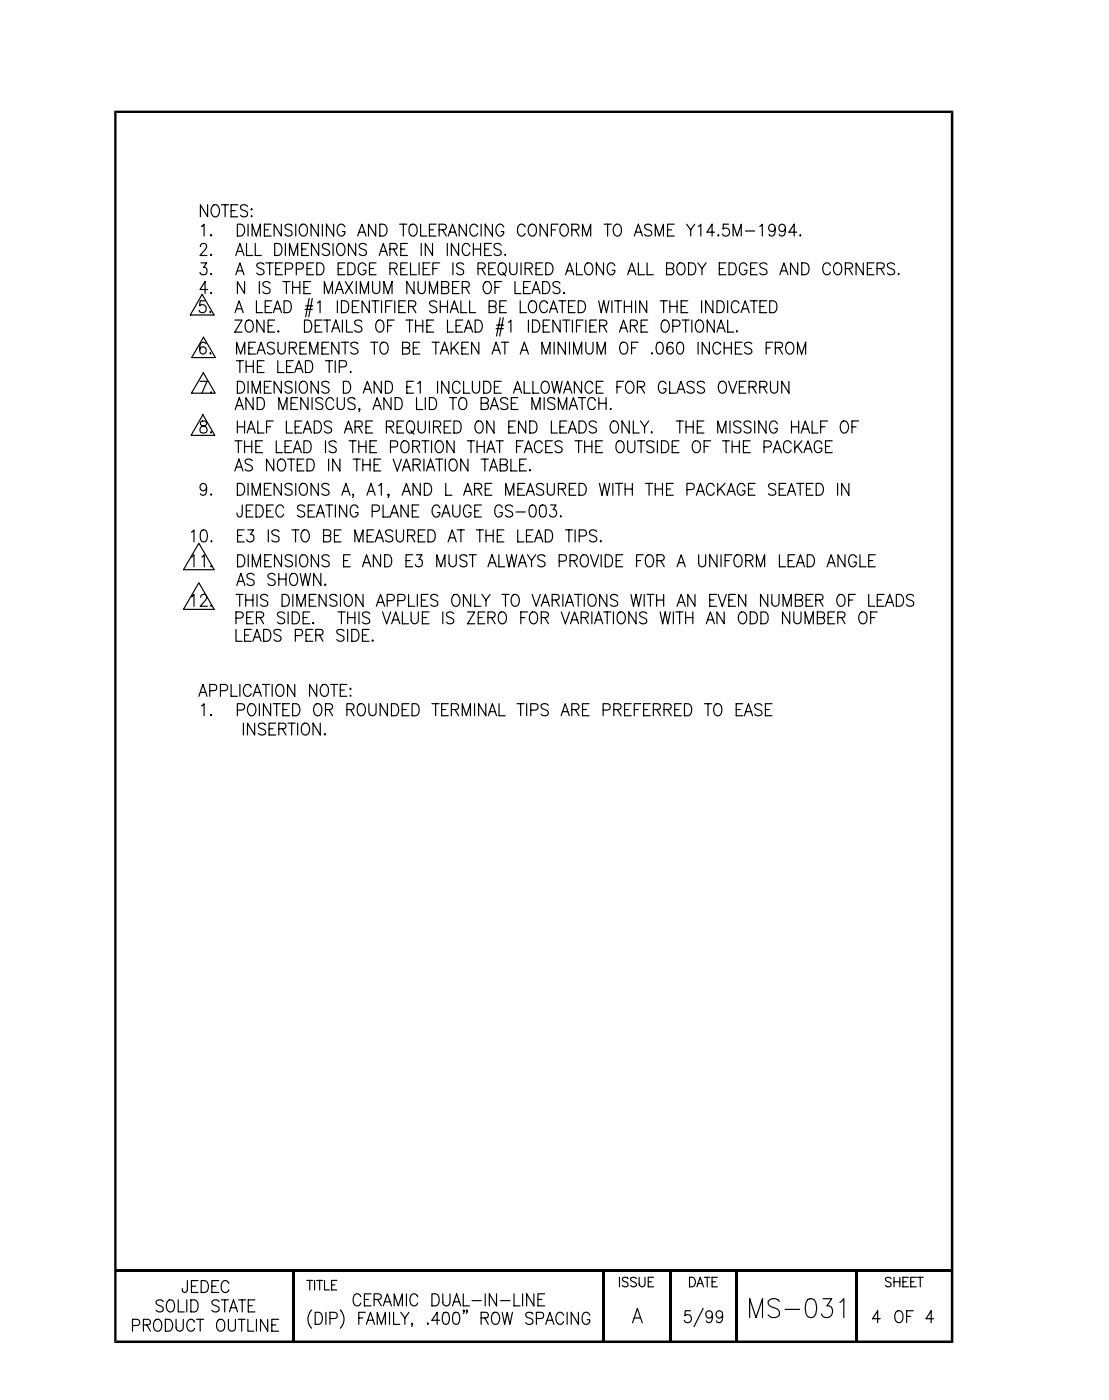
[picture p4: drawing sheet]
<svg xmlns="http://www.w3.org/2000/svg" width="241mm" height="305mm" viewBox="0 0 241 305" stroke-linecap="round" stroke-linejoin="round" font-family="sans-serif">
<g fill="none" stroke="#000" stroke-width=".25">
<path d="M43.6 53.5v.1l.2-.5a.74 .74 0 0 1 1.1 .2 .74 .74 0 0 1-.3 1.1l-1.1 1.2h1.5M43.7 57.2h1.3l-.7 1a.81 .81 0 0 1 .6 1.3 .81 .81 0 0 1-1.4-.2M43.8 49.3l.6-.5v2.6M45.2 44.6v2.6l-1.6-2.6v2.6M45.9 51.1l.2 .2-.2 .1v-.3l-.1 .2M45.9 55.4l.2 .1-.2 .1v-.2l-.1 .1M45.9 59.6l.2 .1-.2 .1zM46.4 44.7l.2-.1a1.26 1.26 0 0 1 1 2 .8 .8 0 0 1-1.2 .5 1.67 1.67 0 0 1 0-2.4zM48.2 44.6h1.5M49 44.6v2.6M50.3 45.8h.9M51.3 55.6l.9-2.6 .9 2.6"/>
<path d="M51.3 59.8l.9-2.6 .9 2.6M51.6 48.8a1.38 1.38 0 0 1 1.6 .8 1.38 1.38 0 0 1-.5 1.7l-1.1 .1zM51.6 54.7h1.1M51.6 59h1.1M51.7 44.6h-1.4v2.6h1.4M53.6 53v2.6h1.4M53.8 45a.82 .82 0 0 0-.8-.5 .82 .82 0 0 0-.7 .7l.2 .4 .9 .3a.66 .66 0 0 1 .5 .7 .66 .66 0 0 1-.6 .6l-.8-.1-.2-.3M54 48.8v2.6M54.7 45.5l.2 .1-.2 .1v-.2v.1M54.7 46.9l.2 .2-.2 .1zM54.9 51.4v-2.6l.9 2.6 .8-2.6v2.6M55.5 53v2.6h1.4"/>
<path d="M57.4 57.6a.87 .87 0 0 0-.8-.4 .87 .87 0 0 0-.7 .6l.4 .5a1.26 1.26 0 0 1 1.1 .8 .84 .84 0 0 1-.6 .7 .84 .84 0 0 1-.9-.4M57.5 50h.9M57.9 57.2h1.5M58.7 57.2v2.6M59 48.8h-1.5v2.6h1.5M59.8 53h.7a1.45 1.45 0 0 1 .9 1.3 1.45 1.45 0 0 1-.9 1.3h-.7zM60 58.5h.9M61.2 48.8v2.6l-1.6-2.6v2.6M61.4 57.2h-1.4v2.6h1.4M62.1 58.6h1a.69 .69 0 0 0 .6-.7 .69 .69 0 0 0-.6-.7h-1v2.6M62.1 53v2.6M63 55.6v-2.6l.9 2.6 .9-2.6v2.6"/>
<path d="M63.5 49.2a.83 .83 0 0 0-.8-.4 .83 .83 0 0 0-.7 .6l.2 .4 .9 .4a.63 .63 0 0 1 .4 .6 .63 .63 0 0 1-.5 .6l-.8-.1-.2-.3M64.3 48.8v2.6M64.5 58.6l1.3-.1a.7 .7 0 0 0 .2-.8 .7 .7 0 0 0-.6-.5h-.9v2.6M65.6 48.9l.2-.1a1.32 1.32 0 0 1 1.1 .8 1.32 1.32 0 0 1-.2 1.4l-.4 .4a1.32 1.32 0 0 1-1.2-.8 1.32 1.32 0 0 1 .3-1.4zM65.7 54.2h.9M66.8 58.5h.9M67.1 53h-1.4v2.6h1.4M68.2 57.2h-1.4v2.6h1.4M68.9 57.2a1.38 1.38 0 0 1 1.6 .8 1.38 1.38 0 0 1-.5 1.7l-1.1 .1zM69.3 48.8v2.6l-1.6-2.6v2.6M69.3 53v2.6l-1.5-2.6v2.6M70.1 48.8v2.6"/>
<path d="M71.7 53.4a.85 .85 0 0 0-.9-.4 .85 .85 0 0 0-.7 .6l.3 .4 .8 .4a.65 .65 0 0 1 .5 .6 .65 .65 0 0 1-.6 .6l-.7-.1-.3-.3M72.5 53v2.6M72.6 48.8v2.6l-1.6-2.6v2.6M73.6 58.5h.9M73.7 53.1l.2-.1a1.26 1.26 0 0 1 1 2 .8 .8 0 0 1-1.2 .5 1.67 1.67 0 0 1 0-2.4zM75.1 49.4a.87 .87 0 0 0-1.1-.6 .87 .87 0 0 0-.6 1 1.16 1.16 0 0 0 1.1 1.6 .91 .91 0 0 0 .6-1h-.6M75.1 57.2h-1.5v2.6h1.5M75.7 57.2a1.35 1.35 0 0 1 1.5 .6 1.35 1.35 0 0 1-.2 1.6l-.5 .4h-.8zM77.4 53v2.6l-1.6-2.6v2.6M77.8 51.4l.9-2.6 .9 2.6M78.1 50.5h1.2M79.6 57.8a.82 .82 0 0 0-.6-.6 .82 .82 0 0 0-.9 .4 1.6 1.6 0 0 0 .5 2.2 .83 .83 0 0 0 1-1h-.6"/>
<path d="M79.7 53.4a.85 .85 0 0 0-.9-.4 .85 .85 0 0 0-.7 .6l.3 .4 .9 .4a.66 .66 0 0 1 .4 .6 .66 .66 0 0 1-.5 .6l-.8-.1-.3-.3M80.4 58.5h.9M81.7 48.8v2.6l-1.5-2.6v2.6M81.8 57.2h-1.4v2.6h1.4M82.5 55.6l.9-2.6 .9 2.6M82.6 48.8a1.38 1.38 0 0 1 1.6 .8 1.38 1.38 0 0 1-.5 1.7l-1.1 .1zM82.8 54.7h1.1M84.8 54.2l1.4-.1 .2-.3-.1-.5-.4-.3h-1.1v2.6M84.8 58.5l1.4-.2 .2-.3-.1-.5-.4-.3h-1.1v2.6M85.6 54.2l.8 1.4M85.6 58.5l.8 1.3M87 48.8h1.5"/>
<path d="M87.2 54.2h.9M87.2 58.5h.9M87.8 48.8v2.6M88.6 53h-1.4v2.6h1.4M88.6 57.2h-1.4v2.6h1.4M89.3 57.2v2.6h1.3M89.4 48.9a.91 .91 0 0 1 1.4 .9 1.16 1.16 0 0 1-1.1 1.6 1.59 1.59 0 0 1-.3-2.5zM91.2 57.2v2.6M91.5 48.8v2.6h1.4M91.7 53v2.6M92.1 58.5h.9M93.4 50h.9"/>
<path d="M93.6 57.2h-1.5v2.6h1.5M94.1 53v2.6l-1.6-2.6v2.6M94.2 58.5h.9M94.9 48.8h-1.5v2.6h1.5M95.5 50h1.1a.62 .62 0 0 0 .5-.6 .62 .62 0 0 0-.5-.6h-1.1v2.6M95.7 57.2h-1.5v2.6M96.3 50l.8 1.4M97.3 53v2.6M97.5 51.4l1-2.6 .9 2.6M97.9 50.5h1.1M98.6 57.2v2.6M99.8 53v2.6l-1.6-2.6v2.6"/>
<path d="M100.9 57.6a.84 .84 0 0 0-.9-.4 .84 .84 0 0 0-.6 .6l.2 .4 .9 .4a.63 .63 0 0 1 .4 .7 .63 .63 0 0 1-.6 .5l-.7-.1-.2-.3M101.5 48.8v2.6l-1.6-2.6v2.6M102.2 53.6a.8 .8 0 0 0-1.2-.5 1.69 1.69 0 0 0 .2 2.5 .84 .84 0 0 0 1-.6M103 54.2h1.6M103 53v2.6M103.9 49.4a.87 .87 0 0 0-1-.6 .87 .87 0 0 0-.7 1 1.16 1.16 0 0 0 1.1 1.6l.6-.6M104 58.5h1a.62 .62 0 0 0 .6-.7 .62 .62 0 0 0-.6-.6h-1v2.6M104.6 53v2.6M104.7 48.8v2.6M104.8 58.5l.8 1.3M105.5 54.2h.8M106.3 58.5h.9"/>
<path d="M106.9 53h-1.4v2.6h1.4M107.1 48.8v2.6l-1.5-2.6v2.6M107.8 57.2h-1.5v2.6h1.5M108.8 57.4a.8 .8 0 0 1 1.1 .2 1.6 1.6 0 0 1-.4 2.2 1.16 1.16 0 0 1-1.1-1.6zM109.1 53.4a.85 .85 0 0 0-.9-.4 .85 .85 0 0 0-.7 .6l.2 .4 .9 .4a.65 .65 0 0 1 .5 .6 .65 .65 0 0 1-.6 .6l-.8-.1-.2-.3M109.4 59.3l.6 .8M109.6 49.4a.81 .81 0 0 0-1.2-.5 1.56 1.56 0 0 0 .2 2.5 .83 .83 0 0 0 1-1h-.5M109.8 55.5l.1-.1 .1 .1-.1 .1zM110.9 57.2v1.9a.79 .79 0 0 0 .8 .7 .79 .79 0 0 0 .8-.7v-1.9M113.4 57.2v2.6M114.3 49.4a.85 .85 0 0 0-1-.6 .85 .85 0 0 0-.7 1 1.16 1.16 0 0 0 1.1 1.6l.6-.6M114.3 58.5l1.3-.2 .2-.3-.1-.5-.4-.3h-1v2.6"/>
<path d="M115.1 58.5l.7 1.3M115.4 48.9a.87 .87 0 0 1 .9 .1 .87 .87 0 0 1 .4 .8 1.16 1.16 0 0 1-1.1 1.6 1.56 1.56 0 0 1-.2-2.5zM116.6 58.5h.9M118.1 57.2h-1.5v2.6h1.5M118.7 57.2a1.38 1.38 0 0 1 1.6 .8 1.38 1.38 0 0 1-.5 1.7l-1.1 .1zM119.1 48.8v2.6l-1.6-2.6v2.6M120 50h.9M121.4 48.8h-1.4v2.6M122.3 48.9l.2-.1a1.32 1.32 0 0 1 1.1 .8 1.32 1.32 0 0 1-.2 1.4l-.4 .4a1.32 1.32 0 0 1-1.2-.8 1.32 1.32 0 0 1 .3-1.4zM123.1 59.8l.9-2.6 .8 2.6M123.4 59h1.1M124.4 50h1a.62 .62 0 0 0 .6-.6 .62 .62 0 0 0-.6-.6h-1v2.6"/>
<path d="M125.2 50l.8 1.4M125.4 57.2v2.6h1.3M126.7 51.4v-2.6l.9 2.6 .9-2.6v2.6M127.6 57.4a.8 .8 0 0 1 1.2 .2 1.6 1.6 0 0 1-.5 2.2 1.16 1.16 0 0 1-1.1-1.6zM131.3 57.2v2.6l-1.5-2.6v2.6M131.4 48.8h1.6M132.2 48.8v2.6M133.8 57.8a.85 .85 0 0 0-1-.6 .85 .85 0 0 0-.7 1 1.16 1.16 0 0 0 1.1 1.6 .95 .95 0 0 0 .6-1h-.6M133.9 48.9l.2-.1a1.32 1.32 0 0 1 1.1 .8 1.32 1.32 0 0 1-.2 1.4l-.4 .4a1.24 1.24 0 0 1-1.2-.7 1.24 1.24 0 0 1 .2-1.3zM136.6 59.8l.9-2.6 .8 2.6M136.9 59h1.1M138 51.4l.9-2.6 .9 2.6"/>
<path d="M138.3 50.5h1.1M138.9 57.2v2.6h1.4M140.8 57.2v2.6h1.4M141.8 49.2a.85 .85 0 0 0-.8-.4 .85 .85 0 0 0-.7 .6l.4 .5a1.26 1.26 0 0 1 1.1 .8 .84 .84 0 0 1-.6 .7 .84 .84 0 0 1-.9-.4M142.6 51.4v-2.6l.9 2.6 .9-2.6v2.6M145 58.5h1a.62 .62 0 0 0 .6-.7 .62 .62 0 0 0-.6-.6h-1v2.6h1a.69 .69 0 0 0 .6-.7 .69 .69 0 0 0-.6-.6M145.2 50h.9M146.7 48.8h-1.5v2.6h1.5M147.7 57.4a.8 .8 0 0 1 1.1 .2 1.6 1.6 0 0 1-.4 2.2 1.16 1.16 0 0 1-1.1-1.6zM149.4 48.8l.9 1.2M149.8 57.2h.8a1.44 1.44 0 0 1 .8 1.3 1.44 1.44 0 0 1-.8 1.3h-.8zM150.3 50v1.4"/>
<path d="M151.2 48.8l-.9 1.2M151.8 57.2l.9 1.3M151.9 49.3l.6-.5v2.6M152.7 58.5v1.3M153.6 57.2l-.9 1.3M155.5 50.5h-1.7l1.1-1.7v2.6M156.2 51.3l.1-.2 .1 .2-.1 .1zM156.5 58.5h.9M157.9 57.2h-1.4v2.6h1.4M158.5 48.8h-1.1l-.1 1.1a.85 .85 0 0 1 1.3 .1 .85 .85 0 0 1-.2 1.2 .85 .85 0 0 1-1.2-.3M158.6 57.2h.8a1.44 1.44 0 0 1 .8 1.3 1.44 1.44 0 0 1-.8 1.3h-.8zM159.5 51.4v-2.6l.9 2.6 .9-2.6v2.6"/>
<path d="M162.2 50.3h2M162.5 57.8a.85 .85 0 0 0-1-.6 .85 .85 0 0 0-.6 1 1.16 1.16 0 0 0 1.1 1.6 .83 .83 0 0 0 .5-1h-.5M163.3 58.5h.9M164.8 57.2h-1.5v2.6h1.5M165.3 49.3l.6-.5v2.6M166.9 57.6a.87 .87 0 0 0-.9-.4 .87 .87 0 0 0-.7 .6l.2 .4 .9 .4a.62 .62 0 0 1 .5 .6 .62 .62 0 0 1-.6 .6l-.8-.1-.2-.3M168.7 49.7a.76 .76 0 0 1-1.2 .6 .76 .76 0 0 1 .1-1.4 .69 .69 0 0 1 1 .3 2.61 2.61 0 0 1-.3 2.1l-.5 .1-.4-.1-.1-.3M169.7 59.8l.9-2.6 .8 2.6M170 59h1.1M170.9 49.7a.72 .72 0 0 1-1 .6 .72 .72 0 0 1-.3-1.1 .72 .72 0 0 1 1.2 0 2.4 2.4 0 0 1-.2 2.1 .66 .66 0 0 1-1.1-.3M173.4 50.5h-1.7l1.1-1.7v2.6M173.6 57.2v2.6l-1.6-2.6v2.6"/>
<path d="M174.1 51.1l.1 .2-.1 .1zM174.5 57.2h.7a1.41 1.41 0 0 1 .9 1.3 1.41 1.41 0 0 1-.9 1.3h-.7zM180.7 57.8a.79 .79 0 0 0-.7-.6 .79 .79 0 0 0-.8 .4 1.6 1.6 0 0 0 .5 2.2 .78 .78 0 0 0 1-.6M181.6 57.6l.4-.4a1.32 1.32 0 0 1 1.2 .9 1.32 1.32 0 0 1-.3 1.3l-.4 .4a1.26 1.26 0 0 1-1-2zM183.9 58.5h1.1a.62 .62 0 0 0 .5-.7 .62 .62 0 0 0-.5-.6h-1.1v2.6M184.7 58.5l.8 1.3M187.8 57.2v2.6l-1.5-2.6v2.6M188.7 58.5h.9M190.2 57.2h-1.5v2.6h1.5M190.8 58.5h1.1a.62 .62 0 0 0 .5-.7 .62 .62 0 0 0-.5-.6h-1.1v2.6M191.6 58.5l.8 1.3M194.6 57.6a.87 .87 0 0 0-.8-.4 .87 .87 0 0 0-.7 .6l.4 .5a1.26 1.26 0 0 1 1.1 .8 .84 .84 0 0 1-.6 .7 .84 .84 0 0 1-.9-.4"/>
<path d="M195.4 59.7l.1-.1 .1 .1-.1 .1zM44 64.1l2.6 4.5h-5.2zM44.3 73.4l2.6 4.5h-5.2zM44.7 65.5h-1.1l-.2 1.1a.84 .84 0 0 1 1.3 0 .84 .84 0 0 1-.2 1.3 .84 .84 0 0 1-1.2-.3M44.8 74.8a.69 .69 0 0 0-1-.2 1.6 1.6 0 0 0 .3 2.5 .78 .78 0 0 0 .8-1 .78 .78 0 0 0-1.1-.5l-.4 .6M45.2 63h-1.7l1.1-1.7v2.6M45.8 76.8l.1 .2-.1 .1zM45.8 67.8l.1 .1-.1 .2zM45.9 63.7l.2 .1-.2 .1zM51.1 69.7h1.6l-1.6 2.6h1.6M51.1 68.1l.9-2.6 .9 2.6M51.4 78.5h1.6"/>
<path d="M51.5 77.1v-2.6l.9 2.6 .9-2.6v2.6M51.5 67.2h1.1M52.2 78.5v2.6M53.2 61.3v2.6l-1.6-2.6v2.6M53.6 78.5v2.6M53.6 79.8h1.5M53.8 69.8a.77 .77 0 0 1 1.1 .3 1.67 1.67 0 0 1-.5 2.2 1.16 1.16 0 0 1-1.1-1.6zM54.1 75.7h.9M55.1 78.5v2.6M55.6 74.5h-1.5v2.6h1.5M55.8 65.5v2.6h1.3M55.9 77.1l.9-2.6 .9 2.6"/>
<path d="M56 79.8h.9M56.3 76.2h1.1M56.4 61.3v2.6M57.4 69.7v2.6l-1.5-2.6v2.6M57.4 78.5h-1.4v2.6h1.4M57.7 66.7h.9M58.3 70.9h.9M58.8 61.7a.85 .85 0 0 0-.9-.4 .85 .85 0 0 0-.7 .6l.2 .4 .9 .4a.66 .66 0 0 1 .5 .6 .66 .66 0 0 1-.6 .6l-.8-.1-.2-.3M59.1 65.5h-1.4v2.6h1.4M59.5 68.1l.9-2.6 .9 2.6M59.7 74.8a.84 .84 0 0 0-.9-.3 .84 .84 0 0 0-.6 .6l.2 .4 .9 .4a.63 .63 0 0 1 .4 .6 .63 .63 0 0 1-.6 .6l-.7-.1-.2-.3M59.8 69.7h-1.5v2.6h1.5"/>
<path d="M59.8 67.2h1.1M60.5 72.2l.1-.1 .1 .1-.1 .1zM60.5 78.5v2.6h1.3M60.5 74.5v1.9a.79 .79 0 0 0 .8 .7 .79 .79 0 0 0 .8-.7v-1.9M61.6 61.3h1.5M61.8 65.5a1.35 1.35 0 0 1 1.5 .6 1.35 1.35 0 0 1-.1 1.6l-.6 .4h-.8zM62.3 61.3v2.6M62.4 79.8h.8M62.9 75.7h1.1a.62 .62 0 0 0 .5-.6 .62 .62 0 0 0-.5-.6h-1.1v2.6M63.7 61.3v2.6M63.7 62.6h1.5M63.7 75.7l.8 1.4"/>
<path d="M63.8 78.5h-1.4v2.6h1.4M65.2 61.3v2.6M65.3 75.7h.9M66.1 62.6h.9M66.3 69.7h.8a1.48 1.48 0 0 1 0 2.6h-.8zM66.4 67.4h1.5M66.5 78.5h.8a1.41 1.41 0 0 1 .5 2.2l-.5 .4h-.8zM66.5 66.6h1.6M66.7 74.5h-1.4v2.6h1.4M67.3 65l-.8 4M67.4 77.1v-2.6l.9 2.6 .9-2.6v2.6M67.6 61.3h-1.5v2.6h1.5"/>
<path d="M67.9 65l-.7 4M68.6 70.9h.9M69.1 66l.5-.5v2.6M70.1 69.7h-1.5v2.6h1.5M70.1 75.7h.9M70.4 69.7h1.5M70.6 63.9v-2.6l.9 2.6 .8-2.6v2.6M70.8 78.5h1.6M71.2 69.7v2.6M71.5 74.5h-1.4v2.6h1.4M71.6 78.5v2.6M72.2 72.3l.9-2.6 .9 2.6"/>
<path d="M72.5 71.4h1.1M72.9 63.9l.9-2.6 .9 2.6M72.9 78.5v2.6M73.2 63h1.2M73.4 65.5v2.6M73.7 74.5v2.6l-1.5-2.6v2.6M73.8 79.9h1a.69 .69 0 0 0 .6-.7 .69 .69 0 0 0-.6-.7h-1v2.6M74.3 65.5a1.35 1.35 0 0 1 1.5 .6 1.35 1.35 0 0 1-.2 1.6l-.5 .4h-.8zM74.3 74.5h1.6M74.5 69.7v2.6M75.1 74.5v2.6M75.1 61.3l1.6 2.6"/>
<path d="M75.4 69.7v2.6h1.4M76.7 66.7h.9M76.7 61.3l-1.6 2.6M77.5 61.3v2.6M77.9 74.8a.87 .87 0 0 0-.9-.3 .87 .87 0 0 0-.7 .6l.5 .5a1.26 1.26 0 0 1 1.1 .8 .84 .84 0 0 1-.7 .7 .84 .84 0 0 1-.9-.4M78.1 65.5h-1.4v2.6h1.4M78.4 63.9v-2.6l.9 2.6 .9-2.6v2.6M78.7 70.1a.85 .85 0 0 0-.8-.5 .85 .85 0 0 0-.7 .7l.2 .4 .9 .3a.66 .66 0 0 1 .4 .7 .66 .66 0 0 1-.5 .6h-.5l-.5-.4M80.3 65.5v2.6l-1.5-2.6v2.6M80.6 74.5h1.6M80.9 65.5h1.6M81.1 61.3v1.9a.78 .78 0 0 0 .8 .7 .78 .78 0 0 0 .7-.7v-1.9"/>
<path d="M81.4 74.5v2.6M81.7 65.5v2.6M82 70.1a.86 .86 0 0 1 1-.4 .86 .86 0 0 1 .5 1 1.07 1.07 0 0 1-.1 1.2 1.07 1.07 0 0 1-1.2 .3 1.75 1.75 0 0 1-.2-2.1zM82.9 74.8a.81 .81 0 0 1 1.3 0 1.65 1.65 0 0 1-.4 2.3 1.16 1.16 0 0 1-1.1-1.6zM83 65.5v2.6M83.5 63.9v-2.6l.9 2.6 .9-2.6v2.6M83.9 66.7h.9M84.3 70.9h.9M85.3 65.5h-1.4v2.6M85.8 69.7h-1.5v2.6M85.9 65.5v2.6M86.8 66.7h.9"/>
<path d="M87.6 75.7h1a.64 .64 0 0 0 .4-1l-.4-.2h-1v2.6h1a.68 .68 0 0 0 .6-.7 .68 .68 0 0 0-.6-.7M88.2 65.5h-1.4v2.6h1.4M88.3 69.7h1.6M88.9 66.7h1a.62 .62 0 0 0 .6-.6 .62 .62 0 0 0-.6-.6h-1v2.6M89.1 69.7v2.6M89.7 66.7l.8 1.4M89.9 75.7h.9M90.1 61.3v2.6l-1.6-2.6v2.6M90.4 70.9h1.6M90.4 69.7v2.6M91 61.3v1.9a.78 .78 0 0 0 .8 .7 .78 .78 0 0 0 .7-.7v-1.9M91.4 74.5h-1.5v2.6h1.5"/>
<path d="M92 69.7v2.6M92.9 70.9h.9M93.4 63.9v-2.6l.9 2.6 .9-2.6v2.6M94 74.5h1.6M94.4 69.7h-1.5v2.6h1.5M94.8 74.5v2.6M95 65.8a.87 .87 0 0 0-.8-.3 .87 .87 0 0 0-.7 .6l.2 .4 1.1 .5a.63 .63 0 0 1 .2 .6 .63 .63 0 0 1-.5 .5h-.5l-.5-.4M95.8 77.1l.9-2.6 .9 2.6M95.8 66.7h1.6M95.8 65.5v2.6M96.1 62.6h1a.64 .64 0 0 0 .6-.7 .64 .64 0 0 0-.6-.6h-1v2.6h1a.69 .69 0 0 0 .6-.7 .69 .69 0 0 0-.6-.6M96.1 76.2h1.2"/>
<path d="M97.4 69.7v2.6h1.3M97.4 65.5v2.6M98 68.1l.8-2.6 .9 2.6M98.2 74.5v2.6M98.3 67.2h1.1M98.5 62.6h.9M98.7 75.6l1 1.5M99.2 70.9h1M99.7 74.5l-1.5 1.7M99.9 61.3h-1.4v2.6h1.4M100.3 65.5v2.6h1.3M100.5 75.7h.9"/>
<path d="M100.6 62.6l1.3-.2 .2-.3-.1-.5-.4-.3h-1v2.6M100.7 69.7h-1.5v2.6h1.5M101 72.3l.9-2.6 .9 2.6M101.3 62.6l.8 1.3M101.4 71.4h1.1M101.9 74.5h-1.4v2.6h1.4M102.2 65.5v2.6h1.3M103.4 69.7a1.38 1.38 0 0 1 1.4 .6 1.38 1.38 0 0 1-.1 1.6l-.6 .4h-.7zM104.2 74.5v2.6l-1.6-2.6v2.6M105.6 61.4l.2-.1a1.26 1.26 0 0 1 1 2 .8 .8 0 0 1-1.2 .5 1.67 1.67 0 0 1 0-2.4zM106.4 66.7l1.3-.1 .2-.4v-.5l-.5-.2h-1v2.6h1a.69 .69 0 0 0 .6-.7 .69 .69 0 0 0-.6-.7M107.1 77.1l.8-2.6 1 2.6"/>
<path d="M107.4 76.2h1.1M107.7 62.6h.9M107.9 71.5h1.6M108 70.8h1.6M108.8 66.7h.8M108.8 69.2l-.8 4M109.1 74.5h1.6M109.1 61.3h-1.4v2.6M109.5 69.2l-.8 4M109.9 74.5v2.6M110.2 65.5h-1.4v2.6h1.4M110.6 70.2l.6-.5v2.6"/>
<path d="M112.1 61.3v2.6h1.3M113.2 77.1l.9-2.6 .9 2.6M113.2 65.5v2.6h1.4M113.5 76.2h1.1M113.9 62.6h1M115 69.7v2.6M115.2 65.8l.5-.3a1.32 1.32 0 0 1 1.1 .8 1.32 1.32 0 0 1-.3 1.4l-.4 .4a1.26 1.26 0 0 1-1-2zM115.4 61.3h-1.5v2.6h1.5M115.7 63.9l.9-2.6 .9 2.6M115.9 69.7a1.38 1.38 0 0 1 1.4 .6 1.38 1.38 0 0 1-.1 1.6l-.6 .4h-.7zM116 63h1.2M117.9 77.1v-2.6l.9 2.6 .9-2.6v2.6"/>
<path d="M118.1 61.3a1.38 1.38 0 0 1 1.4 .7 1.38 1.38 0 0 1-.1 1.5l-.6 .4h-.7zM118.2 70.9h.9M119.1 66.1a.87 .87 0 0 0-1-.6 .87 .87 0 0 0-.7 1 1.2 1.2 0 0 0 1.2 1.6l.5-.7M119.5 68.1l.9-2.6 .9 2.6M119.6 69.7h-1.4v2.6h1.4M119.9 67.2h1.1M120.6 74.5v2.6M121.6 65.5h1.5M121.8 61.7a.82 .82 0 0 0-.8-.4 .82 .82 0 0 0-.7 .6l.2 .4 .9 .4a.66 .66 0 0 1 .4 .6 .66 .66 0 0 1-.5 .6l-.8-.1-.2-.3M121.9 69.7v2.6l-1.6-2.6v2.6M122.3 65.5v2.6M122.4 69.7h1.6"/>
<path d="M122.7 63.7l.2 .1-.2 .1zM123 74.5v2.6l-1.5-2.6v2.6M123.2 69.7v2.6M123.7 66.7h.9M123.9 74.5v2.6M124.5 69.7v2.6M124.8 77.1v-2.6l.9 2.6 .9-2.6v2.6M125.1 65.5h-1.4v2.6h1.4M125.4 70.9h.9M125.8 65.5a1.38 1.38 0 0 1 1.6 .8 1.38 1.38 0 0 1-.5 1.6l-1.1 .2zM126.9 69.7h-1.5v2.6M127.5 74.5v1.9a.79 .79 0 0 0 .7 .7 .79 .79 0 0 0 .8-.7v-1.9"/>
<path d="M127.5 69.7v2.6M128.4 70.9h.8M129.8 69.7h-1.4v2.6h1.4M129.9 77.1v-2.6l.9 2.6 .9-2.6v2.6M130.3 65.5l.5 2.6 .6-2.6 .6 2.6 .5-2.6M130.5 70.9l1.3-.1a.57 .57 0 0 0 0-1l-1.3-.1v2.6M131.2 70.9l.8 1.4M133.1 65.5v2.6M133.7 65.5h1.6M134.5 65.5v2.6M134.8 72.3l.9-2.6 .9 2.6M135 74.8a.81 .81 0 0 1 1.4 0 1.65 1.65 0 0 1-.5 2.3 1.16 1.16 0 0 1-1.1-1.6z"/>
<path d="M135.1 71.4h1.2M135.8 66.7h1.6M135.8 65.5v2.6M137.2 70.9h.9l.5-.2v-.8l-.5-.2h-.9v2.6M137.4 75.7h.9M137.4 65.5v2.6M137.9 70.9l.8 1.4M138.3 65.5v2.6M138.9 74.5h-1.5v2.6M139.5 70.9h.9M140.7 65.5v2.6l-1.5-2.6v2.6M140.9 69.7h-1.4v2.6h1.4"/>
<path d="M141.7 77l.2-.2v.2v.1zM143.1 74.6a.72 .72 0 0 1 1.1 .4 2.26 2.26 0 0 1-.2 2l-.6 .1a1.49 1.49 0 0 1-.5-2.1zM143.6 65.5h1.6M144.3 69.8l.2-.1a1.26 1.26 0 0 1 1 2 .8 .8 0 0 1-1.2 .5 1.79 1.79 0 0 1 0-2.4zM144.4 65.5v2.6M145.8 65.5v2.6M145.8 66.7h1.5M146.4 71h1a.68 .68 0 0 0 .6-.6 .68 .68 0 0 0-.6-.7h-1v2.6M146.4 74.8a.69 .69 0 0 0-1-.2 1.6 1.6 0 0 0 .4 2.5 .78 .78 0 0 0 .7-1 .78 .78 0 0 0-1.1-.5l-.3 .6M147.3 65.5v2.6M147.5 74.6a.72 .72 0 0 1 1.1 .4 2.26 2.26 0 0 1-.2 2l-.5 .1a1.49 1.49 0 0 1-.6-2.1zM148.2 66.7h.9"/>
<path d="M148.4 69.7h1.5M149.2 69.7v2.6M149.6 65.5h-1.4v2.6h1.4M150.5 69.7v2.6M151.5 70.1a.76 .76 0 0 1 1.4 0 1.67 1.67 0 0 1-.5 2.2h-.4a1.48 1.48 0 0 1-.5-2.2zM151.9 74.5v2.6M152.7 65.5v2.6M154.3 74.5v2.6l-1.5-2.6v2.6M155.1 65.5v2.6l-1.6-2.6v2.6M155.4 69.7v2.6l-1.5-2.6v2.6M156 72.3l.9-2.6 .9 2.6M156 65.5h.8a1.44 1.44 0 0 1 .8 1.3 1.44 1.44 0 0 1-.8 1.3h-.8z"/>
<path d="M156.3 71.4h1.1M156.8 75.1a.82 .82 0 0 0-.7-.6 .82 .82 0 0 0-.8 .3 1.65 1.65 0 0 0 .5 2.3 .84 .84 0 0 0 1-.6M157.6 75.7h1.5M157.6 74.5v2.6M158.3 69.7v2.6h1.3M158.3 65.5v2.6M159.1 74.5v2.6M160 75.7h.9M160.3 72.1l.1 .1-.1 .1v-.2l-.1 .1M160.8 66.1a.79 .79 0 0 0-.7-.6 .79 .79 0 0 0-.8 .3 1.65 1.65 0 0 0 .5 2.3 .82 .82 0 0 0 1-.7M161.2 68.1l.9-2.6 .9 2.6M161.5 74.5h-1.5v2.6h1.5"/>
<path d="M161.6 67.2h1.1M163.2 65.5h1.6M163.6 74.8a.88 .88 0 0 0-.9-.3 .88 .88 0 0 0-.7 .6 1.55 1.55 0 0 0 1.4 .9 .63 .63 0 0 1 .2 .6 .63 .63 0 0 1-.6 .5h-.4l-.6-.4M164 65.5v2.6M165.4 66.7h.8M166.7 75.7h.9M166.8 65.5h-1.4v2.6h1.4M167.5 65.5a1.35 1.35 0 0 1 1.5 .6 1.35 1.35 0 0 1-.2 1.6l-.5 .4h-.8zM168.1 74.5h-1.4v2.6M168.7 75.7l1.4-.1 .2-.4-.1-.5-.5-.2h-1v2.6M169.5 75.7l.8 1.4M171.2 74.8a.81 .81 0 0 1 1.3 0 1.65 1.65 0 0 1-.5 2.3 1.16 1.16 0 0 1-1.1-1.6z"/>
<path d="M173.5 77.1v-2.6l.9 2.6 .9-2.6v2.6M43.5 83h1.5l-1.1 2.6M43.7 91.8a.55 .55 0 0 0 .2 .9 .91 .91 0 0 1 1 .4 .91 .91 0 0 1-.1 1 .8 .8 0 0 1-1.2-.2 .8 .8 0 0 1 .6-1.1l.4-.1a.55 .55 0 0 0 .2-.9l-.3-.1zM44.2 90.3l2.5 4.5h-5.1zM44.2 81.2l2.6 4.4h-5.1zM45.9 85.3l.2 .2-.2 .1zM45.9 94l.2 .1-.2 .2zM51.1 96h1.6M51.2 89.2l.9-2.6 .9 2.6M51.5 88.3h1.1M51.6 83a1.38 1.38 0 0 1 1.6 .8 1.38 1.38 0 0 1-.5 1.7l-1.1 .1zM51.6 91.7v2.6"/>
<path d="M51.6 92.9h1.6M51.9 96v2.6M53.2 91.7v2.6M53.2 96v2.6M53.2 97.2h1.6M53.8 94.3l.9-2.6 .8 2.6M54 83v2.6M54.1 93.4h1.1M54.8 96v2.6M54.9 85.6v-2.6l.9 2.6 .8-2.6v2.6M55.1 86.6v2.6l-1.6-2.6v2.6M55.7 97.2h.9"/>
<path d="M56 86.6a1.38 1.38 0 0 1 1.4 .6 1.38 1.38 0 0 1-.1 1.6l-.2 .3-1.1 .1zM56.1 91.7v2.6h1.3M57.1 96h-1.4v2.6h1.4M57.5 84.2h.9M58 92.9h.9M59 83h-1.5v2.6h1.5M59.4 91.7h-1.4v2.6M59.6 99.9v2.6l-1.6-2.6v2.6M60.1 96v2.6h1.4M60.7 89.2v-2.6l.9 2.6 .8-2.6v2.6M61.2 83v2.6l-1.6-2.6v2.6M62 97.2h.9"/>
<path d="M62.3 91.7v2.6h1.4M62.6 99.9h1.5M63.3 87.8h.9M63.4 99.9v2.6M63.5 96h-1.5v2.6h1.5M63.5 83.4a.83 .83 0 0 0-.8-.4 .83 .83 0 0 0-.7 .6l.2 .4 .9 .4a.63 .63 0 0 1 .4 .6 .63 .63 0 0 1-.5 .6l-.8-.1-.2-.3M63.8 98.6l.9-2.6 .9 2.6M64.1 81.1l.9-2.6 .9 2.6M64.1 97.7h1.1M64.2 92.9h.9M64.3 83v2.6M64.5 80.3h1.1"/>
<path d="M64.8 86.6h-1.5v2.6h1.5M65.6 83.1l.2-.1a1.32 1.32 0 0 1 1.1 .8 1.32 1.32 0 0 1-.2 1.4l-.4 .4a1.32 1.32 0 0 1-1.2-.8 1.32 1.32 0 0 1 .3-1.4zM65.7 91.7h-1.5v2.6h1.5M66 94.3l.9-2.6 .9 2.6M66.1 96a1.35 1.35 0 0 1 1.5 .6 1.35 1.35 0 0 1-.1 1.6l-.6 .4h-.8zM66.1 99.9h-1.4v2.6h1.4M66.3 93.4h1.2M66.8 99.9h.8a1.44 1.44 0 0 1 .8 1.3 1.44 1.44 0 0 1-.8 1.3h-.8zM67 86.6v2.6l-1.6-2.6v2.6M67.9 86.6v2.6M68.4 91.7a1.38 1.38 0 0 1 1.4 .6 1.38 1.38 0 0 1-.1 1.6l-.6 .4h-.7zM69.3 83v2.6l-1.6-2.6v2.6"/>
<path d="M70.2 87a.82 .82 0 0 0-.8-.5 .82 .82 0 0 0-.7 .7l.2 .3 .9 .4a.63 .63 0 0 1 .4 .7 .63 .63 0 0 1-.5 .6l-.8-.1-.2-.3M70.8 96v2.6M71.5 99.9v2.6M71.6 83.4a.85 .85 0 0 0-.9-.4 .85 .85 0 0 0-.7 .6l.2 .4 .9 .4a.62 .62 0 0 1 .5 .6 .62 .62 0 0 1-.6 .6l-.8-.1-.2-.3M72.1 92a.85 .85 0 0 0-.8-.4 .85 .85 0 0 0-.7 .7 1.55 1.55 0 0 0 1.3 .9 .63 .63 0 0 1 0 .9 1 1 0 0 1-1.3-.2M72.6 87.2a.86 .86 0 0 0-1-.6 .86 .86 0 0 0-.7 .9 1.24 1.24 0 0 0 .7 1.7l.7-.1 .3-.5M73.2 96.3a.88 .88 0 0 0-.9-.4 .88 .88 0 0 0-.7 .7 1.55 1.55 0 0 0 1.3 .9 .63 .63 0 0 1 0 .9 1.03 1.03 0 0 1-1.3-.2M73.4 86.6v1.8a.79 .79 0 0 0 .7 .8 .79 .79 0 0 0 .8-.8v-1.8M74 99.9v2.6l-1.6-2.6v2.6M74.7 83a1.38 1.38 0 0 1 1.6 .8 1.38 1.38 0 0 1-.5 1.7l-1.1 .1zM74.9 94.3l.9-2.6 .9 2.6M75.3 93.4h1.1"/>
<path d="M75.9 96h1.6M76.3 80.9l.1 .1-.1 .1zM76.8 96v2.6M76.8 99.9h1.6M77.3 87a.85 .85 0 0 0-.9-.5 .85 .85 0 0 0-.7 .7 1.68 1.68 0 0 0 1.3 .9 .63 .63 0 0 1 .2 .6 .63 .63 0 0 1-.5 .5l-.8-.1-.2-.3M77.3 92.9l1.3-.1 .2-.4-.1-.5-.4-.2h-1v2.6M77.6 99.9v2.6M78.1 92.9l.7 1.4M78.1 97.2h1.5M78.1 96v2.6M78.1 89.2l.2-.1h-.2v-.2l.2 .4-.2 .4M79 99.9v2.6"/>
<path d="M79 85.6l.9-2.6 1 2.6M79.4 84.8h1.1M79.6 92.9h.9M79.6 96v2.6M80.5 97.2h.9M80.5 99.9v2.6M81.1 91.7h-1.5v2.6h1.5M81.2 89.2l.8-2.6 1 2.6M81.5 88.3h1.1M82 96h-1.5v2.6h1.5M82.8 99.9h-1.4v2.6h1.4M83 83v2.6l-1.6-2.6v2.6"/>
<path d="M83.9 83a1.35 1.35 0 0 1 1.4 .6 1.35 1.35 0 0 1-.1 1.6l-.6 .4h-.7zM84.1 92.9h1a.64 .64 0 0 0 .6-.6 .64 .64 0 0 0-.6-.6h-1v2.6M84.8 92.9l.8 1.4M85 97.3l1.3-.1a.7 .7 0 0 0 .2-.7 .7 .7 0 0 0-.5-.5h-1v2.6M85.1 86.6v2.6l-1.6-2.6v2.6M85.6 99.9l.8 2.6 .9-2.6M86 86.6a1.38 1.38 0 0 1 1.4 .6 1.38 1.38 0 0 1-.1 1.6l-.2 .3-1.1 .1zM86.4 92.9h.9M87.4 96.3a.87 .87 0 0 1 1-.3 .87 .87 0 0 1 .6 .9 1.16 1.16 0 0 1-1.1 1.7 1.65 1.65 0 0 1-.5-2.3zM87.8 91.7h-1.4v2.6h1.4M88.5 84.2h.9M88.9 91.8l.2-.1a1.26 1.26 0 0 1 1 1.9 .8 .8 0 0 1-1.2 .5 1.79 1.79 0 0 1 0-2.3z"/>
<path d="M89.4 93.8l.7 .7M89.8 97.2l1.3-.1 .2-.4-.1-.5-.4-.2h-1v2.6M90 83h-1.5v2.6h1.5M90.6 97.2l.7 1.4M90.6 86.6v2.6h1.4M90.8 83.5l.6-.5v2.6M91 91.7v1.8a.78 .78 0 0 0 .8 .8 .78 .78 0 0 0 .7-.8v-1.8M91.8 96h1.5M92.2 99.9v2.6M92.5 86.6v2.6M92.5 96v2.6M93.4 86.6h.8a1.41 1.41 0 0 1 .8 1.3 1.41 1.41 0 0 1-.8 1.3h-.8z"/>
<path d="M93.4 91.7v2.6M93.9 96v2.6M94.3 92.9h1a.64 .64 0 0 0 .6-.6 .64 .64 0 0 0-.6-.6h-1v2.6M94.8 99.9h1.6M94.9 96.3l.4-.3a1.32 1.32 0 0 1 1.2 .8 1.32 1.32 0 0 1-.3 1.4l-.4 .4a1.26 1.26 0 0 1-1-2zM95.1 92.9l.8 1.4M95.2 83v2.6M95.6 99.9v2.6M96.6 92.9h.9M96.9 99.9v2.6M97.7 83v2.6l-1.6-2.6v2.6M97.8 86.6h1.6"/>
<path d="M98.1 91.7h-1.5v2.6h1.5M98.6 86.6v2.6M98.8 91.7a1.38 1.38 0 0 1 1.4 .6 1.38 1.38 0 0 1-.1 1.6l-.5 .4h-.8zM98.8 96v2.6l-1.6-2.6v2.6M100 87a.85 .85 0 0 1 1-.4 .85 .85 0 0 1 .6 .9 1.13 1.13 0 0 1-1.1 1.7 1.6 1.6 0 0 1-.5-2.2zM100.1 83.6a.81 .81 0 0 0-1.2-.5 1.63 1.63 0 0 0 .2 2.5 .86 .86 0 0 0 1-.6M100.9 83v2.6h1.3M101.7 96h1.6M101.8 99.9v2.6l-1.6-2.6v2.6M102.5 96v2.6M102.8 83v1.9a.79 .79 0 0 0 .8 .7 .79 .79 0 0 0 .8-.7v-1.9M103.8 91.8l.2-.1a1.16 1.16 0 0 1 1.1 1.6 .9 .9 0 0 1-.9 1 .9 .9 0 0 1-.9-1 1.76 1.76 0 0 1 .5-1.5z"/>
<path d="M103.8 97.2h1.6M103.8 96v2.6M104.7 87.8h1a.62 .62 0 0 0 .6-.6 .62 .62 0 0 0-.6-.6h-1v2.6l1.3-.1a.72 .72 0 0 0 .3-.8 .72 .72 0 0 0-.6-.5M104.7 99.9h1.6M105.2 83a1.38 1.38 0 0 1 1.6 .8 1.38 1.38 0 0 1-.5 1.7l-1.1 .1zM105.4 96v2.6M105.5 99.9v2.6M105.9 98.6l.9-2.6 .9 2.6M106.3 97.7h1.1M106.7 89.2l.9-2.6 .9 2.6M107 88.3h1.2M107.5 91.7v2.6l-1.6-2.6v2.6"/>
<path d="M107.6 84.2h.9M107.9 96h1.6M108.7 96v2.6M109.1 83h-1.5v2.6h1.5M110.5 87a.85 .85 0 0 0-.9-.5 .85 .85 0 0 0-.7 .7l.2 .3 .9 .4a.62 .62 0 0 1 .5 .7 .62 .62 0 0 1-.6 .6l-.8-.1-.2-.3M110.7 92.9h.9M111.2 99.9v2.6h1.3M111.3 87.8h.8M111.7 85.6l.9-2.6 .9 2.6M112.1 84.8h1.1M112.1 91.7h-1.4v2.6h1.4M112.4 97.2h.9"/>
<path d="M112.7 86.6h-1.4v2.6h1.4M113.8 96h-1.4v2.6M114 83v2.6h1.4M114.1 98.6l.9-2.6 .9 2.6M114.4 91.7v2.6l-1.6-2.6v2.6M114.4 97.7h1.1M114.5 99.9h-1.4v2.6h1.4M115.3 91.7h.7a1.45 1.45 0 0 1 .9 1.3 1.45 1.45 0 0 1-.9 1.3h-.7zM115.7 89.2v-2.6l.9 2.6 .9-2.6v2.6M116 83v2.6h1.3M118 96.6a.82 .82 0 0 0-.7-.7 .82 .82 0 0 0-.8 .4 1.65 1.65 0 0 0 .5 2.3 .84 .84 0 0 0 1-.7M118.2 83.1a.87 .87 0 0 1 .9 .1 .87 .87 0 0 1 .4 .8 1.16 1.16 0 0 1-1.1 1.6 1.56 1.56 0 0 1-.2-2.5z"/>
<path d="M118.4 86.6v2.6M118.7 97.2h.9M120 91.7v2.6h1.3M120.1 83l.5 2.6 .6-2.6 .6 2.6 .5-2.6M120.2 96h-1.5v2.6h1.5M120.7 87a.85 .85 0 0 0-.8-.5 .85 .85 0 0 0-.7 .7l.2 .3 .9 .4a.62 .62 0 0 1 .4 .7 .62 .62 0 0 1-.5 .6l-.8-.1-.2-.3M121.5 89.2v-2.6l.9 2.6 .9-2.6v2.6M121.8 92.9h.9M122.3 96.3a.84 .84 0 0 0-.8-.4 .84 .84 0 0 0-.7 .7l.2 .3 .9 .4a.63 .63 0 0 1 .4 .7 .63 .63 0 0 1-.5 .6l-.8-.2-.2-.2M122.6 85.6l.9-2.6 .9 2.6M123 84.8h1.1M123.3 91.7h-1.5v2.6h1.5"/>
<path d="M123.7 94.3l.8-2.6 .9 2.6M123.9 89.2l.9-2.6 .8 2.6M124 93.4h1.1M124.2 88.3h1.1M125.1 96h1.6M125.9 86.6h1.5M125.9 96v2.6M126 91.7a1.38 1.38 0 0 1 1.4 .6 1.38 1.38 0 0 1-.1 1.6l-.6 .4h-.7zM126.5 83v2.6l-1.5-2.6v2.6M126.7 86.6v2.6M127.2 97.2h1.6M127.2 96v2.6"/>
<path d="M128.8 96v2.6M129 83.6a.81 .81 0 0 0-1.2-.5 1.56 1.56 0 0 0 .2 2.5 .86 .86 0 0 0 1-.6M129.5 87.2a.8 .8 0 0 0-1.2-.5 1.63 1.63 0 0 0 .2 2.5l.7-.1 .3-.5M129.7 97.2h.9M129.8 92a.85 .85 0 0 0-.9-.4 .85 .85 0 0 0-.7 .7 1.55 1.55 0 0 0 1.3 .9 .63 .63 0 0 1 0 .9 1.03 1.03 0 0 1-1.3-.2M129.8 84.2h.8M130.3 87.8h1.6M130.3 86.6v2.6M131.1 96h-1.4v2.6h1.4M131.2 83h-1.4v2.6h1.4M131.9 86.6v2.6M132.8 89.1l.1-.2 .1 .2z"/>
<path d="M133.2 91.8l.2-.1a1.26 1.26 0 0 1 1.1 1.9 .8 .8 0 0 1-1.3 .5 1.67 1.67 0 0 1 0-2.3zM134.2 96.3a.81 .81 0 0 1 1.4 0 1.65 1.65 0 0 1-.5 2.3 1.16 1.16 0 0 1-1.1-1.7zM134.2 84.2h.9M135.7 83h-1.5v2.6M136.6 83.1l.2-.1a1.32 1.32 0 0 1 1.1 .8 1.32 1.32 0 0 1-.2 1.4l-.5 .4a1.32 1.32 0 0 1-1.1-.8 1.32 1.32 0 0 1 .3-1.4zM136.6 96v1.8a.78 .78 0 0 0 .8 .8 .78 .78 0 0 0 .7-.8v-1.8M136.9 91.7v2.6l-1.6-2.6v2.6M137.8 91.7v2.6h1.3M138.7 84.2h1a.62 .62 0 0 0 .6-.6 .62 .62 0 0 0-.6-.6h-1v2.6M138.7 96h1.6M139.4 91.7l.9 1.2M139.4 84.2l.9 1.4"/>
<path d="M139.5 96v2.6M140.3 92.9v1.4M141.1 91.7l-.8 1.2M141.7 94.1l.1-.1 .1 .1-.1 .2zM142.3 96.3a.87 .87 0 0 0-.9-.4 .87 .87 0 0 0-.7 .7l.4 .5a1.35 1.35 0 0 1 1.2 .7 .84 .84 0 0 1-.7 .8 .84 .84 0 0 1-.9-.4M143 96v2.6M143.9 96h.8a1.44 1.44 0 0 1 .8 1.3 1.44 1.44 0 0 1-.8 1.3h-.8zM144.9 83.6a.85 .85 0 0 0-1-.6 .85 .85 0 0 0-.6 1 1.16 1.16 0 0 0 1.1 1.6 .83 .83 0 0 0 .5-1h-.5M145.7 83v2.6h1.3M146.3 97.2h.9M147.2 91.7h1.5M147.3 85.6l.9-2.6 .9 2.6"/>
<path d="M147.6 84.8h1.1M147.7 96h-1.4v2.6h1.4M147.9 91.7v2.6M149.3 92.9h1.5M149.3 91.7v2.6M150.8 96.3a.87 .87 0 0 1 1.1-.3 .87 .87 0 0 1 .5 .9 1.16 1.16 0 0 1-1.1 1.7 1.65 1.65 0 0 1-.5-2.3zM150.8 91.7v2.6M151 83.4a.85 .85 0 0 0-.8-.4 .85 .85 0 0 0-.7 .6 1.55 1.55 0 0 0 1.3 .9 .63 .63 0 0 1 .2 .7 .63 .63 0 0 1-.5 .4h-.5l-.5-.4M151.7 92.9h.9M153.2 91.7h-1.5v2.6h1.5M153.2 97.2h.9M153.3 83.4a.85 .85 0 0 0-.9-.4 .85 .85 0 0 0-.7 .6l.2 .4 .9 .4a.62 .62 0 0 1 .5 .6 .62 .62 0 0 1-.6 .6l-.8-.1-.2-.3"/>
<path d="M154.6 96h-1.4v2.6M156.2 94.3v-2.6l.9 2.6 .8-2.6v2.6M156.7 83.1a.89 .89 0 0 1 1 0 .89 .89 0 0 1 .4 .9 1.16 1.16 0 0 1-1.1 1.6 1.59 1.59 0 0 1-.3-2.5zM157.2 96h1.5M158 96v2.6M158.5 83l.9 2.6 .9-2.6M158.8 91.7v2.6M159.3 97.2h1.6M159.3 96v2.6M160.9 84.2h.9M160.9 96v2.6M161.2 92a.85 .85 0 0 0-.9-.4 .85 .85 0 0 0-.7 .7l.5 .5a1.35 1.35 0 0 1 1.1 .7v.4a.95 .95 0 0 1-1.6 0"/>
<path d="M161.8 97.2h.8M162.3 83h-1.4v2.6h1.4M163 84.2h1a.62 .62 0 0 0 .6-.6 .62 .62 0 0 0-.6-.6h-1v2.6M163.2 96h-1.4v2.6h1.4M163.4 92a.82 .82 0 0 0-.8-.4 .82 .82 0 0 0-.7 .7l.2 .4 1.1 .5a.63 .63 0 0 1 0 .9 .96 .96 0 0 1-1.3-.2M163.7 84.2l.8 1.4M164.2 91.7v2.6M165.3 84.2h1a.62 .62 0 0 0 .6-.6 .62 .62 0 0 0-.6-.6h-1v2.6M166.1 84.2l.8 1.4M166.2 97.3h1a.68 .68 0 0 0 .6-.7 .68 .68 0 0 0-.6-.6h-1v2.6M166.7 91.7v2.6l-1.6-2.6v2.6M167.6 83v1.9a.79 .79 0 0 0 .8 .7 .79 .79 0 0 0 .8-.7v-1.9"/>
<path d="M168.2 98.6l.9-2.6 .9 2.6M168.6 97.7h1.1M169.1 92.3a.79 .79 0 0 0-.6-.7 .79 .79 0 0 0-.9 .4 1.67 1.67 0 0 0 .5 2.3 .84 .84 0 0 0 1-1h-.5M171.7 83v2.6l-1.6-2.6v2.6M172.1 96.6a.85 .85 0 0 0-1-.6 .85 .85 0 0 0-.6 .9 1.16 1.16 0 0 0 1.1 1.7l.5-.7M172.2 92.9h1.6M172.2 91.7v2.6M172.9 96v2.6M173.5 97.1l1 1.5M173.8 91.7v2.6M174.3 94.3l.9-2.6 .9 2.6M174.5 96l-1.6 1.7"/>
<path d="M174.7 93.4h1.1M174.9 98.6l.9-2.6 .9 2.6M175.3 97.7h1.1M176.7 91.7v2.6h1.3M178.6 92.9h.9M178.8 96.6a.85 .85 0 0 0-1-.6 .85 .85 0 0 0-.6 .9 1.16 1.16 0 0 0 1.1 1.7 .83 .83 0 0 0 .5-1h-.5M179.6 97.2h.9M180 91.7h-1.4v2.6M181.1 96h-1.5v2.6h1.5M183.3 91.8l.2-.1a1.26 1.26 0 0 1 1 1.9 .8 .8 0 0 1-1.2 .5 1.79 1.79 0 0 1 0-2.3zM185.4 92.9h.9M186.8 91.7h-1.4v2.6"/>
<path d="M41.7 115.9l.5-.5v2.6M43.3 118.3l3.3 5.7h-6.7zM43.9 115.5l.5-.1a1.49 1.49 0 0 1 .6 2.1l-.2 .4-.6 .1a1.16 1.16 0 0 1-.6-1.5v-.6zM45 106.1a.72 .72 0 0 1-1 .6 .72 .72 0 0 1-.3-1.1 .72 .72 0 0 1 1.1 0 2.4 2.4 0 0 1-.2 2.1 .69 .69 0 0 1-1-.2M45.9 107.6l.2 .1-.2 .1zM46 117.7v.3l-.1-.1zM51.1 102.5l.9-2.6 .9 2.6M51.4 101.7h1.1M51.6 105.2a1.38 1.38 0 0 1 1.6 .8 1.38 1.38 0 0 1-.5 1.7l-1.1 .1zM51.7 116.6h.9M52.7 109.9l-.1 2.4a.51 .51 0 0 1-.9 0l-.1-.6M53.1 115.4h-1.4v2.6h1.4"/>
<path d="M53.6 111.2h.9M53.9 115.4h1.3l-.7 1a.82 .82 0 0 1 .8 .9 .82 .82 0 0 1-1 .7l-.4-.1-.2-.4M54 105.2v2.6M54.9 107.8v-2.6l.9 2.6 .8-2.6v2.6M54.9 100.3a.87 .87 0 0 0-.9-.4 .87 .87 0 0 0-.7 .6l.5 .5a1.35 1.35 0 0 1 1.1 .8 .84 .84 0 0 1-.6 .7 .84 .84 0 0 1-1-.3M55 109.9h-1.4v2.7h1.4M55.7 109.9a1.38 1.38 0 0 1 1.5 .7 1.38 1.38 0 0 1-.2 1.6l-.5 .4h-.8zM57.5 106.5h.9M58 111.2h.9M58.4 115.4v2.6M59 105.2h-1.5v2.6h1.5M59.5 109.9h-1.5v2.7h1.5"/>
<path d="M60.7 115.7a.85 .85 0 0 0-.9-.4 .85 .85 0 0 0-.7 .7l.3 .4 .9 .3a.66 .66 0 0 1 .4 .7 .66 .66 0 0 1-.5 .6l-.8-.1-.3-.3M60.8 100.1l.2-.2a1.32 1.32 0 0 1 1.1 .9 1.32 1.32 0 0 1-.2 1.4l-.4 .3a1.16 1.16 0 0 1-1.1-1.6zM61.2 105.2v2.6l-1.6-2.6v2.6M61.7 110.6a.8 .8 0 0 0-1.2-.5 1.59 1.59 0 0 0 .2 2.5 .84 .84 0 0 0 1-.7M63.5 115.4h1.6M63.5 105.6a.83 .83 0 0 0-.8-.4 .83 .83 0 0 0-.7 .6l.2 .4 .9 .4a.63 .63 0 0 1 .4 .7 .63 .63 0 0 1-.5 .5h-.4l-.6-.3M64.3 115.4v2.6M64.3 105.2v2.6M64.7 101.2h.9M65.6 105.4l.2-.2a1.16 1.16 0 0 1 1.1 1.6 .9 .9 0 0 1-.9 1.1 .9 .9 0 0 1-.9-1.1 1.61 1.61 0 0 1 .5-1.4zM66 115.5l.2-.1a1.26 1.26 0 0 1 1 1.9 .8 .8 0 0 1-1.2 .6 1.67 1.67 0 0 1 0-2.4zM66.3 110.3a.85 .85 0 0 0-.9-.4 .85 .85 0 0 0-.7 .7l.2 .4 .9 .3a.66 .66 0 0 1 .3 1.1 1 1 0 0 1-1.4-.2"/>
<path d="M67.1 111.2h.8M68.5 109.9h-1.4v2.7h1.4M68.8 112.6l.9-2.7 .9 2.7M69.2 111.7h1.1M69.3 105.2v2.6l-1.6-2.6v2.6M70.4 116.6l1.4-.1 .2-.4-.2-.6-1.4-.1v2.6l1.4-.1a.74 .74 0 0 0-.4-1.3M70.9 109.9h1.5M71.6 105.6a.85 .85 0 0 0-.9-.4 .85 .85 0 0 0-.7 .6l.2 .4 .9 .4a.62 .62 0 0 1 .5 .6 .62 .62 0 0 1-.6 .6h-.4l-.6-.3M71.6 109.9v2.7M72.8 116.6h.9M73 109.9v2.7M74.2 115.4h-1.4v2.6h1.4"/>
<path d="M74.4 107.8l.9-2.6 .9 2.6M74.7 107h1.1M75.4 109.9v2.7l-1.5-2.7v2.7M76.9 107.7l-.1 .1-.1-.1 .1-.1 .1 .1-.2 .6M77.2 118v-2.6l.9 2.6 .9-2.6v2.6M77.9 110.6a.8 .8 0 0 0-.7-.7 .8 .8 0 0 0-.8 .4 1.65 1.65 0 0 0 .5 2.3 .83 .83 0 0 0 1-1h-.6M79 101.2h1.5M79.8 107.8l.9-2.6 .9 2.6M79.9 116.6h.9M80.2 107h1.1M81 111.3l1.3-.1a.74 .74 0 0 0-.3-1.3h-1v2.7M81.3 115.4h-1.4v2.6h1.4"/>
<path d="M81.4 101.2h.9M81.7 118l.8-2.6 .9 2.6M82 117.1h1.1M82.4 105.7l.6-.5v2.6M83.4 109.9v2.7h1.5l.9-2.7 .9 2.7M84.5 107.8l.1-.1h-.2l.1 .1v-.2a.52 .52 0 0 1-.1 .7M85.2 111.7h1.2M85.5 115.7a.85 .85 0 0 0-.9-.4 .85 .85 0 0 0-.7 .7l.2 .4 .9 .3a.65 .65 0 0 1 .5 .7 .65 .65 0 0 1-.6 .6l-.8-.1-.2-.3M86.2 115.4v1.8a.78 .78 0 0 0 .8 .8 .78 .78 0 0 0 .8-.8v-1.8M87.5 107.8l.9-2.6 .9 2.6M87.5 102.5l.9-2.6 .9 2.6M87.8 107h1.2"/>
<path d="M87.9 101.7h1.1M88.7 116.6h1a.62 .62 0 0 0 .6-.6 .62 .62 0 0 0-.6-.6h-1v2.6M88.8 109.9v2.7l-1.6-2.7v2.7M89.5 116.6l.8 1.4M89.7 111.2h.9M89.9 101.2h1a.62 .62 0 0 0 .5-.6 .62 .62 0 0 0-.5-.7h-1v2.6M90.7 101.2l.7 1.3M91 116.6h.9M91.1 109.9h-1.4v2.7h1.4M91.4 105.2v2.6l-1.5-2.6v2.6M92.3 105.2a1.38 1.38 0 0 1 1.6 .8 1.38 1.38 0 0 1-.5 1.7l-1.1 .1zM92.5 115.4h-1.5v2.6h1.5"/>
<path d="M92.8 102.5l.9-2.6 .9 2.6M93.1 115.4a1.38 1.38 0 0 1 1.5 .6 1.38 1.38 0 0 1-.1 1.6l-.6 .4h-.8zM93.1 101.7h1.1M95.7 110.6a.8 .8 0 0 0-1.2-.5 1.59 1.59 0 0 0 .2 2.5 .83 .83 0 0 0 1-1h-.5M96.1 112.6l.9-2.7 .9 2.7M96.5 111.7h1.1M97 105.2v2.6h1.3M97.5 118l.9-2.6 .9 2.6M97.8 117.1h1.1M98.1 100.1l.2-.2a1.32 1.32 0 0 1 1.2 .9 1.32 1.32 0 0 1-.3 1.4l-.4 .3a1.16 1.16 0 0 1-1.1-1.6zM98.5 109.9v1.9a.78 .78 0 0 0 .8 .8 .78 .78 0 0 0 .8-.8v-1.9M99.5 115.4h1.5"/>
<path d="M100.3 115.4v2.6M100.9 107.8l.9-2.6 .9 2.6M101.2 107h1.2M102.5 110.6a.77 .77 0 0 0-.6-.7 .77 .77 0 0 0-.9 .4 1.65 1.65 0 0 0 .5 2.3 .79 .79 0 0 0 1-1h-.6M103.3 106.5h.9a.61 .61 0 0 0 .5-1l-.5-.3h-.9v2.6M103.3 111.2h.9M103.6 115.4h1.6M104 106.5l.8 1.3M104.4 115.4v2.6M104.7 109.9h-1.4v2.7h1.4M105.6 106.5h.9M105.7 116.6h1.6"/>
<path d="M105.7 115.4v2.6M106.5 102.5l.9-2.6 .9 2.6M106.8 101.7h1.1M107 105.2h-1.4v2.6h1.4M107.3 115.4v2.6M108.2 116.6h.9M108.8 101.2h1.1a.62 .62 0 0 0 .5-.6 .62 .62 0 0 0-.5-.7h-1.1v2.6h1.1a.69 .69 0 0 0 .5-.6 .69 .69 0 0 0-.5-.7M109.3 110.6a.8 .8 0 0 0-1.2-.5 1.67 1.67 0 0 0 .2 2.5 .83 .83 0 0 0 1-1h-.5M109.6 115.4h-1.4v2.6h1.4M110 107.8v-2.6l.9 2.6 .9-2.6v2.6M111.5 110.3a.85 .85 0 0 0-.8-.4 .85 .85 0 0 0-.7 .7l.4 .5a1.35 1.35 0 0 1 1.1 .7v.4a.95 .95 0 0 1-1.5 0M112.3 111.5h2"/>
<path d="M112.6 115.4v2.6h1.4M112.7 106.5h.9M113.1 101.2h.9M114.2 105.2h-1.5v2.6h1.5M114.5 107.8l.9-2.6 .9 2.6M114.6 116.6h.8M114.9 107h1.1M115.3 102.3v.2l-.1-.1zM115.4 110.1l.6-.2a1.49 1.49 0 0 1 .5 2.2l-.2 .3-.5 .2a1.49 1.49 0 0 1-.6-2.2zM116 115.4h-1.4v2.6h1.4M116.3 118l.9-2.6 .9 2.6M116.7 117.1h1.1"/>
<path d="M117.6 110.1a.74 .74 0 0 1 1.2 .3 2.71 2.71 0 0 1-.2 2 .74 .74 0 0 1-1.2-.3 2.76 2.76 0 0 1 .2-2zM118.3 105.6a.85 .85 0 0 0-.9-.4 .85 .85 0 0 0-.7 .6 1.55 1.55 0 0 0 1.4 .9 .63 .63 0 0 1 .2 .7 .63 .63 0 0 1-.6 .4h-.4l-.6-.3M118.7 115.4a1.38 1.38 0 0 1 1.4 .6 1.38 1.38 0 0 1-.1 1.6l-.5 .4h-.8zM119.1 105.2v1.9a.76 .76 0 0 0 .7 .7 .76 .76 0 0 0 .8-.7v-1.9M119.8 109.9h1.2l-.6 1.1a.81 .81 0 0 1 .6 1.2 .81 .81 0 0 1-1.5-.1M121.5 106.5l1.4-.2 .2-.3-.1-.5-.5-.3h-1v2.6M122 112.3l.1 .1-.1 .2zM122.3 106.5l.8 1.3M123 115.4h1.6M123.8 115.4v2.6M123.9 106.5h.9M125.1 115.4v2.6"/>
<path d="M125.3 105.2h-1.4v2.6h1.4M126 105.2a1.38 1.38 0 0 1 1.5 .8 1.38 1.38 0 0 1-.4 1.7l-1.1 .1zM126 116.7l1.4-.1a.71 .71 0 0 0 .2-.7 .71 .71 0 0 0-.6-.5h-1v2.6M129.8 115.7a.85 .85 0 0 0-.8-.4 .85 .85 0 0 0-.7 .7l.2 .4 .9 .3a.65 .65 0 0 1 .4 .7 .65 .65 0 0 1-.6 .6l-.7-.1-.2-.3M130.4 105.2l.6 2.6 .5-2.6 .6 2.6 .6-2.6M130.7 117.7v.3l-.1-.1zM133.3 105.2v2.6M133.9 105.2h1.6M134.7 105.2v2.6M136 106.5h1.6M136 105.2v2.6M137.6 105.2v2.6"/>
<path d="M140.5 105.2h1.5M141.2 105.2v2.6M142.6 106.5h1.5M142.6 105.2v2.6M144.1 105.2v2.6M145 106.5h.9M146.5 105.2h-1.5v2.6h1.5M149.5 106.6h1a.69 .69 0 0 0 .6-.7 .69 .69 0 0 0-.6-.7h-1v2.6M151.5 107.8l.9-2.6 .9 2.6M151.8 107h1.2M155.4 105.8a.81 .81 0 0 0-1.2-.4 1.56 1.56 0 0 0 .2 2.4 .86 .86 0 0 0 1-.6M156.2 105.2v2.6"/>
<path d="M156.7 106.3l1 1.5M157.7 105.2l-1.5 1.8M158.2 107.8l.9-2.6 .9 2.6M158.5 107h1.1M162.1 105.8a.81 .81 0 0 0-1.2-.4 1.56 1.56 0 0 0 .2 2.4 .83 .83 0 0 0 1-1h-.6M162.9 106.5h.8M164.3 105.2h-1.4v2.6h1.4M168.8 105.6a.85 .85 0 0 0-.9-.4 .85 .85 0 0 0-.7 .6l.2 .4 .9 .4a.62 .62 0 0 1 .5 .6 .62 .62 0 0 1-.6 .6h-.4l-.6-.3M169.5 106.5h.9M171 105.2h-1.5v2.6h1.5M171.3 107.8l.9-2.6 .9 2.6M171.7 107h1.1"/>
<path d="M173.4 105.2h1.5M174.1 105.2v2.6M175.5 106.5h.9M176.9 105.2h-1.4v2.6h1.4M177.6 105.2a1.38 1.38 0 0 1 1.5 .8 1.38 1.38 0 0 1-.4 1.7l-1.1 .1zM182.2 105.2v2.6M184.7 105.2v2.6l-1.6-2.6v2.6M41.7 121.3l.5-.5v2.6M41.7 129.9l.5-.5v2.6M43.3 126.9l3.3 5.8h-6.7zM43.6 130l.2-.3 .3-.3 .7 .1a.8 .8 0 0 1-.1 1.3l-1.1 1.2h1.5M43.9 121.3l.5-.5v2.6"/>
<path d="M45.9 123.3l.1-.2 .1 .2-.1 .1zM46 131.8v.2l-.1-.1 .1-.1-.1 .1M51.4 134.6h.9a.68 .68 0 0 0 .6-.7 .68 .68 0 0 0-.6-.7h-.9v2.6M51.4 137v2.6h1.3M51.4 129.4h1.5M51.5 127.5l.9-2.7 .9 2.7M51.7 120.8h.8a1.45 1.45 0 0 1 .8 1.3 1.45 1.45 0 0 1-.8 1.3h-.8zM51.9 126.6h1.1M52.2 129.4v2.6M53.2 138.3h.9M53.5 129.4v2.6M53.5 130.6h1.5"/>
<path d="M53.7 134.5h.9M54 120.8v2.6M54.7 137h-1.5v2.6h1.5M54.9 123.4v-2.6l.9 2.6 .9-2.6v2.6M55 139.6l.9-2.6 .9 2.6M55 129.4v2.6M55.1 133.2h-1.4v2.6h1.4M55.3 125.2a.85 .85 0 0 0-.9-.4 .85 .85 0 0 0-.7 .7l.3 .4 .9 .3a.66 .66 0 0 1 .4 .7 .66 .66 0 0 1-.6 .6h-.4l-.6-.4M55.4 138.7h1.1M55.8 134.5h1a.62 .62 0 0 0 .6-.7 .62 .62 0 0 0-.6-.6h-1v2.6M55.9 129.4v2.6M56.6 134.5l.8 1.3"/>
<path d="M57.4 137h.7a1.41 1.41 0 0 1 .9 1.3 1.41 1.41 0 0 1-.9 1.3h-.7zM57.6 122h.9M58.3 129.8a.85 .85 0 0 0-.9-.4 .85 .85 0 0 0-.7 .6 1.68 1.68 0 0 0 1.3 .9 .63 .63 0 0 1 .2 .7 .63 .63 0 0 1-.5 .4h-.4l-.6-.3M59.1 120.8h-1.5v2.6h1.5M59.9 125.2a.85 .85 0 0 0-.9-.4 .85 .85 0 0 0-.7 .7l.2 .4 .9 .3a.66 .66 0 0 1 .5 .7 .66 .66 0 0 1-.6 .6h-.4l-.6-.4M60.7 124.8v2.7M60.7 126.1h1.5M61.1 137.4a.84 .84 0 0 0-.8-.4 .84 .84 0 0 0-.7 .6l.2 .4 .9 .4a.63 .63 0 0 1 .4 .7 .63 .63 0 0 1-.5 .5l-.8-.1-.2-.3M61.3 120.8v2.6l-1.6-2.6v2.6M61.4 129.4a1.35 1.35 0 0 1 1.6 1 1.35 1.35 0 0 1-.9 1.6h-.7zM61.9 133.6a.85 .85 0 0 0-.8-.4 .85 .85 0 0 0-.7 .6l.2 .4 .9 .4a.62 .62 0 0 1 .4 .6 .62 .62 0 0 1-.5 .6l-.8-.1-.2-.3M62.2 124.8v2.7"/>
<path d="M62.7 133.2v2.6M63.2 125.2a.76 .76 0 0 1 1.4 0 1.67 1.67 0 0 1-.5 2.3h-.4a1.48 1.48 0 0 1-.5-2.3zM63.6 133.2a1.35 1.35 0 0 1 1.5 .6 1.35 1.35 0 0 1-.2 1.6l-.5 .4h-.8zM63.6 121.2a.85 .85 0 0 0-.8-.5 .85 .85 0 0 0-.7 .7l.4 .5a1.35 1.35 0 0 1 1.1 .7v.4a.95 .95 0 0 1-1.5 0M63.7 129.4v2.6M64.3 138.4h1a.69 .69 0 0 0 .5-.7 .69 .69 0 0 0-.5-.7h-1v2.6M64.4 120.8v2.6M64.6 132v-2.6l.9 2.6 .9-2.6v2.6M65.3 124.8l.6 2.7 .6-2.7 .5 2.7 .6-2.7M65.6 120.9l.2-.1a1.26 1.26 0 0 1 1 2 .8 .8 0 0 1-1.2 .5 1.79 1.79 0 0 1 0-2.4zM66 134.5h.8M66.6 138.3h.9"/>
<path d="M67.3 130.6h.9M67.4 133.2h-1.4v2.6h1.4M68.1 137h-1.5v2.6h1.5M68.2 135.6l.1 .1-.1 .1v-.2l-.1 .1M68.7 138.3l1.4-.2 .2-.3-.1-.6-.5-.2h-1v2.6M68.7 129.4h-1.4v2.6h1.4M69.3 120.8v2.6l-1.6-2.6v2.6M69.5 138.3l.8 1.3M69.8 124.8v2.7l-1.6-2.7v2.7M70.8 127.2l.1 .1-.1 .2v-.3l-.1 .1M71 129.4v2.6l-1.6-2.6v2.6M71.6 121.2a.85 .85 0 0 0-.8-.4 .85 .85 0 0 0-.7 .6 1.55 1.55 0 0 0 1.3 .9 .63 .63 0 0 1 0 1 1.03 1.03 0 0 1-1.3-.3"/>
<path d="M73.3 129.8a.85 .85 0 0 0-.9-.4 .85 .85 0 0 0-.6 .6l.4 .5a1.26 1.26 0 0 1 1.1 .8v.4a1.02 1.02 0 0 1-1.5 0M73.5 133.2h1.6M74.1 129.4v2.6M74.3 133.2v2.6M74.8 122h.8M74.8 137.4a.88 .88 0 0 0-.8-.4 .88 .88 0 0 0-.7 .6 1.55 1.55 0 0 0 1.3 .9 .63 .63 0 0 1 0 1 1.03 1.03 0 0 1-1.3-.3M75.3 129.5l.2-.1a1.26 1.26 0 0 1 1 2 .85 .85 0 0 1-1 .6 .85 .85 0 0 1-.6-1 1.6 1.6 0 0 1 .4-1.5zM75.6 134.5h1.6M75.6 133.2v2.6M75.6 137v2.6M76.2 120.8h-1.4v2.6h1.4M76.5 137h.8a1.41 1.41 0 0 1 .8 1.3 1.41 1.41 0 0 1-.8 1.3h-.8z"/>
<path d="M77.2 133.2v2.6M78.1 133.2v2.6M78.9 123.4l.9-2.6 .9 2.6M78.9 138.3h.9M79 129.4v2.6l-1.6-2.6v2.6M79.2 122.5h1.1M80.3 137h-1.4v2.6h1.4M80.4 133.6a.85 .85 0 0 0-.8-.4 .85 .85 0 0 0-.7 .6l.2 .4 .9 .4a.62 .62 0 0 1 .4 .6 .62 .62 0 0 1-.5 .6l-.8-.1-.2-.3M81 139.5l.1-.1 .1 .1-.1 .1zM81.9 132l.9-2.6 .9 2.6M82.2 131.1h1.2M82.8 120.8v2.6l-1.6-2.6v2.6"/>
<path d="M83.2 133.2l.9 2.6 .9-2.6M83.7 120.8a1.38 1.38 0 0 1 1.4 .6 1.38 1.38 0 0 1-.1 1.6l-.5 .4h-.8zM84.2 130.8h1a.68 .68 0 0 0 .6-.7 .68 .68 0 0 0-.6-.7h-1v2.6M85.2 135.8l.9-2.6 .9 2.6M85.6 135h1.1M86.6 130.8h1a.69 .69 0 0 0 .6-.7 .69 .69 0 0 0-.6-.7h-1v2.6M87.5 133.2v2.6h1.4M88.3 122h.9M88.9 129.4v2.6h1.4M89.5 133.2v1.9a.79 .79 0 0 0 .7 .7 .79 .79 0 0 0 .8-.7v-1.9M89.8 120.8h-1.5v2.6h1.5M90.6 120.8h1.2l-.7 1a.81 .81 0 0 1 .7 1.3 .81 .81 0 0 1-1.4-.2"/>
<path d="M90.8 129.4v2.6M91.7 130.6h.9M91.9 134.5h.9M93.1 129.4h-1.4v2.6h1.4M93.3 133.2h-1.4v2.6h1.4M95 123.4v-2.6l.9 2.6 .9-2.6v2.6M95.2 129.8a.82 .82 0 0 0-.8-.4 .82 .82 0 0 0-.7 .6l.2 .4 .9 .4a.63 .63 0 0 1 .5 .6 .63 .63 0 0 1-.6 .6h-.4l-.6-.3M96.4 133.2v2.6M97.7 120.8v1.8a.78 .78 0 0 0 .8 .8 .78 .78 0 0 0 .8-.8v-1.8M98.7 129.5l.2-.1a1.26 1.26 0 0 1 1 2 .85 .85 0 0 1-1 .6 .85 .85 0 0 1-.6-1 1.6 1.6 0 0 1 .4-1.5zM98.7 133.6a.85 .85 0 0 0-.8-.4 .85 .85 0 0 0-.7 .6l.4 .5a1.26 1.26 0 0 1 1.1 .8 .84 .84 0 0 1-.6 .7 .84 .84 0 0 1-.9-.4M101.6 121.2a.82 .82 0 0 0-.9-.5 .82 .82 0 0 0-.6 .7l.2 .4 1.1 .5a.63 .63 0 0 1 0 1 .96 .96 0 0 1-1.3-.3"/>
<path d="M101.7 133.2h1.6l-1.6 2.6h1.6M102.1 120.8h1.5M102.4 129.4v2.6l-1.6-2.6v2.6M102.8 120.8v2.6M103.3 129.4v2.6h1.3M104.1 134.5h.8M104.9 129.4l.8 1.2M105.5 133.2h-1.4v2.6h1.4M105.7 130.6v1.4M106.2 134.5h1a.62 .62 0 0 0 .5-.7 .62 .62 0 0 0-.5-.6h-1v2.6M106.2 123.4l.9-2.6 .9 2.6M106.5 122.5h1.2"/>
<path d="M106.6 129.4l-.9 1.2M106.9 134.5l.8 1.3M108.5 120.8v2.6h1.4M108.8 133.3l.3-.1a1.24 1.24 0 0 1 1.1 .7 1.24 1.24 0 0 1-.1 1.3 .81 .81 0 0 1-1.3 .5 1.72 1.72 0 0 1 0-2.4zM109.2 129.4h1.5M110 129.4v2.6M110.2 120.8l.5 2.6 .6-2.6 .6 2.6 .5-2.6M111.6 129.5a.91 .91 0 0 1 1.4 .9 1.24 1.24 0 0 1-.7 1.6h-.4a1.59 1.59 0 0 1-.3-2.5zM112.8 123.4l.9-2.6 .9 2.6M113.1 122.5h1.1M113.3 134.5h.9M114.8 133.2h-1.5v2.6"/>
<path d="M114.8 120.8l.9 1.2M115.7 133.3l.2-.1a1.32 1.32 0 0 1 1.1 .8 1.32 1.32 0 0 1-.2 1.4l-.5 .4a1.32 1.32 0 0 1-1.1-.8 1.32 1.32 0 0 1 .2-1.4zM115.7 122v1.4M115.8 129.4l.9 2.6 .9-2.6M116.5 120.8l-.8 1.2M117.8 134.5h1a.62 .62 0 0 0 .5-.7 .62 .62 0 0 0-.5-.6h-1v2.6M117.8 132l.9-2.6 .8 2.6M118.1 131.1h1.1M118.5 134.5l.8 1.3M118.6 121.2a.85 .85 0 0 0-.9-.5 .85 .85 0 0 0-.7 .7l.4 .5a1.35 1.35 0 0 1 1.2 .7v.4a.95 .95 0 0 1-1.6 0M120.1 130.6l1.4-.1 .2-.3-.1-.5-.5-.3h-1v2.6M120.9 130.6l.8 1.4"/>
<path d="M121.7 122.2l1.3-.2a.74 .74 0 0 0-.3-1.2h-1v2.6M122.1 133.2l.9 2.6 .9-2.6M122.5 129.4v2.6M123 132l.9-2.6 .9 2.6M123.4 131.1h1.1M124 122h1a.64 .64 0 0 0 .6-.6 .64 .64 0 0 0-.6-.6h-1v2.6M124.1 135.8l.9-2.6 .9 2.6M124.5 135h1.1M124.8 122l.8 1.4M125 129.4h1.6M125.8 129.4v2.6M126.4 134.5h1.1a.62 .62 0 0 0 .5-.7 .62 .62 0 0 0-.5-.6h-1.1v2.6"/>
<path d="M126.7 120.9l.2-.1a1.16 1.16 0 0 1 1.1 1.6 .9 .9 0 0 1-.9 1 .9 .9 0 0 1-.9-1 1.76 1.76 0 0 1 .5-1.5zM127.1 129.4v2.6M127.3 134.5l.7 1.3M128.4 129.5a.91 .91 0 0 1 1.3 .9 1.24 1.24 0 0 1-.7 1.6 1.32 1.32 0 0 1-1.1-.8 1.32 1.32 0 0 1 .2-1.4zM128.5 120.8l.9 2.6 .9-2.6M128.8 133.2v2.6M129.4 135.8l.9-2.6 .8 2.6M129.7 135h1.1M130.8 120.8v2.6M131.4 133.2h1.5M131.7 120.8a1.38 1.38 0 0 1 1.5 .6 1.38 1.38 0 0 1-.1 1.6l-.6 .4h-.8zM132 129.4v2.6l-1.5-2.6v2.6"/>
<path d="M132.1 133.2v2.6M133.5 133.2v2.6M134.1 122h.9M134.4 129.8a.85 .85 0 0 0-.9-.4 .85 .85 0 0 0-.7 .6l.5 .5a1.26 1.26 0 0 1 1.1 .8 .8 .8 0 0 1-.5 .7 .8 .8 0 0 1-.8-.1l-.3-.2M134.7 133.3l.2-.1a1.32 1.32 0 0 1 1.2 .8 1.32 1.32 0 0 1-.3 1.4l-.4 .4a1.32 1.32 0 0 1-1.2-.8 1.32 1.32 0 0 1 .3-1.4zM135.5 120.8h-1.4v2.6h1.4M137.3 129.4l.5 2.6 .6-2.6 .5 2.6 .6-2.6M138.4 133.2v2.6l-1.6-2.6v2.6M138.5 122h.9M140 120.8h-1.5v2.6M140.2 129.4v2.6M140.7 133.6a.86 .86 0 0 0-.8-.4 .86 .86 0 0 0-.8 .6 1.55 1.55 0 0 0 1.4 .9 .63 .63 0 0 1 .2 .7 .63 .63 0 0 1-.5 .4l-.8-.1-.3-.3"/>
<path d="M140.8 129.4h1.5M140.8 120.9l.7-.1a1.57 1.57 0 0 1 0 2.6 1.16 1.16 0 0 1-1.1-1.6zM141.5 129.4v2.6M142.9 130.6h1.5M142.9 129.4v2.6M143 122h1a.64 .64 0 0 0 .5-.6 .64 .64 0 0 0-.5-.6h-1v2.6M143.6 133.2l.6 2.6 .5-2.6 .6 2.6 .5-2.6M143.8 122l.7 1.4M144.4 129.4v2.6M146.5 133.2v2.6M147.1 133.2h1.5M147.3 123.4l.9-2.6 .9 2.6"/>
<path d="M147.3 132l.9-2.6 .9 2.6M147.7 122.5h1.1M147.7 131.1h1.1M147.9 133.2v2.6M149.2 133.2v2.6M149.2 134.5h1.5M150.7 133.2v2.6M151.2 129.4v2.6l-1.6-2.6v2.6M152 120.8v1.8a.76 .76 0 0 0 .8 .8 .76 .76 0 0 0 .7-.8v-1.8M153.7 135.8l.9-2.6 .8 2.6M154 135h1.1M154.4 130.6h.9"/>
<path d="M155.9 129.4h-1.5v2.6h1.5M156 120.8v2.6l-1.6-2.6v2.6M156.3 129.4l.8 2.6 .9-2.6M156.9 120.8v2.6M157.6 133.2v2.6l-1.6-2.6v2.6M157.8 122h.9M158.6 130.6h.9M159.3 120.8h-1.5v2.6M160 129.4h-1.4v2.6h1.4M160.1 120.9a.88 .88 0 0 1 1 0 .88 .88 0 0 1 .4 .9 1.07 1.07 0 0 1-.2 1.2 1.07 1.07 0 0 1-1.2 .3 1.67 1.67 0 0 1 0-2.4zM161.1 133.3l.2-.1a1.32 1.32 0 0 1 1.2 .8 1.32 1.32 0 0 1-.3 1.4l-.4 .4a1.32 1.32 0 0 1-1.1-.8 1.32 1.32 0 0 1 .2-1.4zM162.3 122h.9a.64 .64 0 0 0 .6-.6 .64 .64 0 0 0-.6-.6h-.9v2.6"/>
<path d="M162.3 129.4v2.6l-1.6-2.6v2.6M163 122l.8 1.4M163.2 133.2a1.38 1.38 0 0 1 1.6 .8 1.38 1.38 0 0 1-.5 1.7l-1.1 .1zM164.6 123.4v-2.6l.9 2.6 .9-2.6v2.6M165.6 133.2a1.35 1.35 0 0 1 1.5 .6 1.35 1.35 0 0 1-.2 1.6l-.5 .4h-.8zM167 129.4v2.6l-1.5-2.6v2.6M167.9 129.4v1.9a.79 .79 0 0 0 .8 .7 .79 .79 0 0 0 .8-.7v-1.9M169.6 120.8v2.6h1.3M170.4 132v-2.6l.9 2.6 .9-2.6v2.6M171.5 122h.9M171.8 133.2v2.6l-1.5-2.6v2.6M172.7 133.2v1.9a.79 .79 0 0 0 .8 .7 .79 .79 0 0 0 .8-.7v-1.9"/>
<path d="M172.9 120.8h-1.4v2.6h1.4M173.1 130.6h1a.62 .62 0 0 0 .5-.6 .62 .62 0 0 0-.5-.6h-1v2.6l1.3-.1a.71 .71 0 0 0 .2-.8 .71 .71 0 0 0-.5-.5M173.3 123.4l.9-2.6 .8 2.6M173.6 122.5h1.2M175.2 135.8v-2.6l.9 2.6 .9-2.6v2.6M175.4 130.6h.9M175.6 120.8a1.38 1.38 0 0 1 1.5 .6 1.38 1.38 0 0 1-.1 1.6l-.6 .4h-.8zM176.9 129.4h-1.5v2.6h1.5M177.5 130.6l1.4-.1 .2-.3-.1-.5-.5-.3h-1v2.6M177.8 134.5h1.1a.62 .62 0 0 0 .5-.7 .62 .62 0 0 0-.5-.6h-1.1v2.6h1.1a.69 .69 0 0 0 .5-.7 .69 .69 0 0 0-.5-.6M178.3 130.6l.8 1.4M180 123.4l.8-2.6 .9 2.6"/>
<path d="M180.2 134.5h.9M180.3 122.5h1.1M181.6 133.2h-1.4v2.6h1.4M182.3 134.5h1a.62 .62 0 0 0 .6-.7 .62 .62 0 0 0-.6-.6h-1v2.6M182.5 129.5l.3-.1a1.16 1.16 0 0 1 1.1 1.6 .9 .9 0 0 1-.9 1 .9 .9 0 0 1-.9-1 1.76 1.76 0 0 1 .4-1.5zM183.1 134.5l.8 1.3M183.9 120.8v2.6l-1.6-2.6v2.6M184.7 130.6h.8M186.1 129.4h-1.4v2.6M186.3 121.4a.77 .77 0 0 0-.6-.6 .77 .77 0 0 0-.8 .4 1.67 1.67 0 0 0 .4 2.2 .83 .83 0 0 0 1-1h-.5M187.1 120.8v2.6h1.3M187.3 133.3a.87 .87 0 0 1 .9 .1 .87 .87 0 0 1 .4 .8 1.16 1.16 0 0 1-1.1 1.6 1.56 1.56 0 0 1-.2-2.5z"/>
<path d="M189 129.4v2.6h1.3M189 122h.9M189.4 134.5h.9M190.5 120.8h-1.5v2.6h1.5M190.9 130.6h.9M190.9 133.2h-1.5v2.6M192.4 129.4h-1.5v2.6h1.5M192.7 132l.9-2.6 .9 2.6M193 131.1h1.1M195 129.4a1.38 1.38 0 0 1 1.6 .8 1.38 1.38 0 0 1-.5 1.7l-1.1 .1zM198.8 129.8a.85 .85 0 0 0-.9-.4 .85 .85 0 0 0-.7 .6 1.68 1.68 0 0 0 1.4 .9 .63 .63 0 0 1 .2 .7 .63 .63 0 0 1-.6 .4h-.4l-.6-.3M43.3 151.6l.9-2.6 .8 2.6"/>
<path d="M43.6 150.7h1.1M43.8 153.7l.6-.5v2.6M45.6 150.4h1a.69 .69 0 0 0 .6-.7 .69 .69 0 0 0-.6-.7h-1v2.6M45.9 155.6l.2 .1-.2 .1v-.2l-.1 .1M48 150.4h1a.69 .69 0 0 0 .6-.7 .69 .69 0 0 0-.6-.7h-1v2.6M50.3 149v2.6h1.3M51.6 154.6h1a.7 .7 0 0 0 .6-.7 .7 .7 0 0 0-.6-.7h-1v2.6M52.2 149v2.6M53 157.4v2.6M54.3 153.3l.2-.1a1.26 1.26 0 0 1 1 2 .8 .8 0 0 1-1.2 .5 1.67 1.67 0 0 1 0-2.4zM54.7 149.6a.8 .8 0 0 0-1.3-.5 1.56 1.56 0 0 0 .2 2.5 .86 .86 0 0 0 1.1-.6M55.1 151.6l.9-2.6 .9 2.6"/>
<path d="M55.4 157.4v2.6l-1.6-2.6v2.6M55.4 150.7h1.2M56.4 153.2v2.6M57.1 149h1.6M57.8 157.8a.85 .85 0 0 0-.9-.4 .85 .85 0 0 0-.7 .6l.4 .5a1.26 1.26 0 0 1 1.2 .8 .8 .8 0 0 1-.5 .7 .8 .8 0 0 1-.9-.1l-.2-.2M57.9 149v2.6M58.5 158.7h.9M58.9 153.2v2.6l-1.6-2.6v2.6M59.2 149v2.6M59.4 153.2h1.6M60 157.4h-1.5v2.6h1.5M60.2 153.2v2.6"/>
<path d="M60.5 149.1l.2-.1a1.16 1.16 0 0 1 1.1 1.6 .88 .88 0 0 1-.6 .9 .88 .88 0 0 1-1-.2 1.72 1.72 0 0 1 .3-2.2zM60.7 158.7h1a.62 .62 0 0 0 .5-.6 .62 .62 0 0 0-.5-.7h-1v2.6M61.4 158.7l.8 1.3M61.6 154.5h.8M62.7 157.4h1.5M63 153.2h-1.4v2.6h1.4M63.5 157.4v2.6M63.7 153.2h.8a1.48 1.48 0 0 1 0 2.6h-.8zM64.1 149v2.6l-1.5-2.6v2.6M64.8 157.4v2.6M66 157.6a.91 .91 0 0 1 1.4 .8 1.24 1.24 0 0 1-.7 1.6 1.32 1.32 0 0 1-1.2-.8 1.32 1.32 0 0 1 .3-1.4zM68.5 153.6a.86 .86 0 0 1 1-.3 .86 .86 0 0 1 .5 .9 1.07 1.07 0 0 1-.1 1.2 1.07 1.07 0 0 1-1.2 .3 1.75 1.75 0 0 1-.2-2.1z"/>
<path d="M68.9 149v2.6l-1.5-2.6v2.6M69.7 157.4v2.6l-1.6-2.6v2.6M70.1 149.1l.3-.1a1.16 1.16 0 0 1 1.1 1.6 .9 .9 0 0 1-.9 1 .9 .9 0 0 1-.9-1 1.76 1.76 0 0 1 .4-1.5zM70.6 159.9l.1-.1 .1 .1-.1 .1zM70.8 154.5l1.3-.2 .2-.3v-.5l-.5-.3h-1v2.6M71.6 154.5l.7 1.3M71.9 149h1.6M72.7 149v2.6M74 150.2h.9M75.5 154.5h1a.64 .64 0 0 0 .6-.7 .64 .64 0 0 0-.6-.6h-1v2.6M75.5 149h-1.5v2.6h1.5M76.2 151.5h.2l-.1 .1z"/>
<path d="M76.3 149.9v.2l-.1-.1zM76.3 154.5l.7 1.3M78.1 153.3a.77 .77 0 0 1 1.2 .3 1.67 1.67 0 0 1-.5 2.2 1.16 1.16 0 0 1-1.1-1.6zM80.3 153.2v1.9a.78 .78 0 0 0 .7 .7 .78 .78 0 0 0 .8-.7v-1.9M84.3 153.2v2.6l-1.6-2.6v2.6M85.2 153.2h.8a1.48 1.48 0 0 1 0 2.6h-.8zM87.5 154.5h.9M89 153.2h-1.5v2.6h1.5M89.7 153.2a1.38 1.38 0 0 1 1.4 .7 1.38 1.38 0 0 1-.1 1.5l-.6 .4h-.7zM94 153.2h1.5M94.8 153.2v2.6M96.1 154.5h.9"/>
<path d="M97.5 153.2h-1.4v2.6h1.4M98.2 154.5h1a.64 .64 0 0 0 .6-.7 .64 .64 0 0 0-.6-.6h-1v2.6M99 154.5l.8 1.3M100.6 155.8v-2.6l.9 2.6 .9-2.6v2.6M103.3 153.2v2.6M105.7 153.2v2.6l-1.6-2.6v2.6M106.3 155.8l.8-2.6 .9 2.6M106.6 154.9h1.1M108.6 153.2v2.6h1.3M112.5 153.2h1.5M113.3 153.2v2.6M114.6 153.2v2.6"/>
<path d="M115.5 154.6l1.3-.1a.74 .74 0 0 0-.3-1.3h-1v2.6M119.3 153.6a.85 .85 0 0 0-.9-.4 .85 .85 0 0 0-.7 .6l.2 .4 .9 .4a.63 .63 0 0 1 .5 .5 .63 .63 0 0 1-.2 .6 1 1 0 0 1-1.4-.3M122.1 155.8l.9-2.6 .9 2.6M122.4 154.9h1.1M124.4 154.5h1a.64 .64 0 0 0 .6-.7 .64 .64 0 0 0-.6-.6h-1v2.6M125.2 154.5l.8 1.3M126.7 154.5h.9M128.2 153.2h-1.5v2.6h1.5M131.2 154.6l1.3-.1a.74 .74 0 0 0-.3-1.3h-1v2.6M133.6 154.5h1a.64 .64 0 0 0 .5-.7 .64 .64 0 0 0-.5-.6h-1v2.6M134.3 154.5l.8 1.3M135.9 154.5h.9"/>
<path d="M137.3 153.2h-1.4v2.6h1.4M138 154.5h.9M139.4 153.2h-1.4v2.6M140 154.5h.9M141.5 153.2h-1.5v2.6h1.5M142.2 154.5l1.3-.2 .2-.3-.1-.5-.5-.3h-.9v2.6M142.9 154.5l.8 1.3M144.5 154.5h1a.64 .64 0 0 0 .6-.7 .64 .64 0 0 0-.6-.6h-1v2.6M145.2 154.5l.8 1.3M146.8 154.5h.9M148.3 153.2h-1.5v2.6h1.5M148.9 153.2h.8a1.48 1.48 0 0 1 0 2.6h-.8z"/>
<path d="M153.3 153.2h1.6M154.1 153.2v2.6M155.5 153.6l.5-.4a1.16 1.16 0 0 1 1.1 1.6l-.1 .4a.79 .79 0 0 1-.7 .7 .79 .79 0 0 1-.8-.5l-.2-.6zM160.2 154.5h.9M161.6 153.2h-1.4v2.6h1.4M162 155.8l.9-2.6 .8 2.6M162.3 154.9h1.1M165.8 153.6a.85 .85 0 0 0-.9-.4 .85 .85 0 0 0-.7 .6l.2 .4 .9 .4a.66 .66 0 0 1 .5 .8 .95 .95 0 0 1-1.6 0M166.5 154.5h.9M168 153.2h-1.5v2.6h1.5M40.8 278.8l-.2 2.4a.56 .56 0 0 1-.8 0l-.1-.7M43.1 278.8h-1.4v2.6h1.4"/>
<path d="M43.8 278.8a1.35 1.35 0 0 1 1.5 .9 1.35 1.35 0 0 1-.8 1.7h-.7zM47.6 278.8h-1.5v2.6h1.5M49.8 279.4a.84 .84 0 0 0-1-.6 .84 .84 0 0 0-.7 1 1.13 1.13 0 0 0 1.1 1.6l.5-.3 .1-.3M66.8 278.8h1.2M67.4 278.8v2M68.5 278.8v2M68.9 278.8h1.3M69.6 278.8v2M70.6 278.8v2h1.1M72.1 279.7h.8M73.3 278.8h-1.2v2h1.2M134.8 278.1v2.1"/>
<path d="M136.7 278.4a.68 .68 0 0 0-.7-.3 .68 .68 0 0 0-.6 .5l.4 .4 .7 .3a.51 .51 0 0 1 .1 .5 .51 .51 0 0 1-.4 .4h-.3l-.5-.3M138.5 278.4a.71 .71 0 0 0-.7-.3 .71 .71 0 0 0-.6 .5l.2 .2 .7 .3 .4 .5a.69 .69 0 0 1-.6 .6 .69 .69 0 0 1-.7-.3M139.1 278.1v1.5a.64 .64 0 0 0 .6 .6 .64 .64 0 0 0 .6-.6v-1.5M141.1 279.1h.7M142.2 278.1h-1.1v2.1h1.1M150 278.1a1.06 1.06 0 0 1 1.3 1 1.06 1.06 0 0 1-1.3 1.1zM151.9 279.4h.9M153.2 278.1h1.3M153.9 278.1v2.1M154.9 279.1h.8M156.1 278.1h-1.2v2.1h1.2M193.9 278.4a.67 .67 0 0 0-.7-.3 .67 .67 0 0 0-.5 .5l.3 .4 .7 .3a.51 .51 0 0 1 .2 .5 .51 .51 0 0 1-.4 .4h-.4l-.4-.3"/>
<path d="M194.5 278.1v2.1M194.5 279.1h1.3M195.8 278.1v2.1M196.5 279.1h.7M197.7 278.1h-1.2v2.1h1.2M198.2 279.1h.7M199.3 278.1h-1.1v2.1h1.1M199.6 278.1h1.3M200.2 278.1v2.1M28.8 288.6h1a.69 .69 0 0 0 .6-.7 .69 .69 0 0 0-.6-.7h-1v2.6M31.2 288.5l1.3-.2 .2-.3-.1-.5-.4-.3h-1v2.6M32 288.5l.7 1.3"/>
<path d="M33.6 287.6l.5-.4a1.16 1.16 0 0 1 1.1 1.6 .88 .88 0 0 1-.6 .9 .88 .88 0 0 1-1-.2 1.91 1.91 0 0 1 0-1.9zM35.5 283.4a.85 .85 0 0 0-.9-.4 .85 .85 0 0 0-.6 .6 1.55 1.55 0 0 0 1.3 .9 .63 .63 0 0 1 0 1 1.03 1.03 0 0 1-1.3-.3M36 287.2a1.38 1.38 0 0 1 1.5 .8 1.38 1.38 0 0 1-.4 1.7l-1.1 .1zM36.4 283.4a.76 .76 0 0 1 1.4 0 1.67 1.67 0 0 1-.5 2.2h-.4a1.48 1.48 0 0 1-.5-2.2zM38.3 287.2v1.9a.79 .79 0 0 0 .8 .7 .79 .79 0 0 0 .8-.7v-1.9M38.8 283v2.6h1.3M40.6 283v2.6M41.5 283a1.38 1.38 0 0 1 1.5 .6 1.38 1.38 0 0 1-.1 1.6l-.6 .4h-.8zM41.7 280h.8M42.3 287.8a.81 .81 0 0 0-1.2-.4 1.56 1.56 0 0 0 .2 2.4 .86 .86 0 0 0 1-.6M42.8 287.2h1.5M43.6 287.2v2.6"/>
<path d="M46.1 280h.9M47.3 287.6a.85 .85 0 0 1 1.1-.3 .85 .85 0 0 1 .5 .9 1.13 1.13 0 0 1-1.1 1.6 1.6 1.6 0 0 1-.5-2.2zM47.7 283.4a.85 .85 0 0 0-.9-.4 .85 .85 0 0 0-.7 .6 1.55 1.55 0 0 0 1.4 .9 .63 .63 0 0 1 0 1 1 1 0 0 1-1.4-.3M48.1 283h1.6M48.9 283v2.6M49.7 287.2v1.9a.76 .76 0 0 0 .8 .7 .76 .76 0 0 0 .7-.7v-1.9M49.9 285.6l.9-2.6 .9 2.6M50.2 284.7h1.2M51.8 287.2h1.5M51.9 283h1.6M52.6 287.2v2.6M52.7 283v2.6"/>
<path d="M53.9 287.2v2.6h1.3M54 284.3h.9M55.5 283h-1.5v2.6h1.5M55.8 287.2v2.6M58.3 287.2v2.6l-1.6-2.6v2.6M59.1 288.5h.9M60.6 287.2h-1.5v2.6h1.5M67.8 285.2a2.83 2.83 0 0 0 0 4M68.6 285.7h.8a1.48 1.48 0 0 1 0 2.6h-.8zM70.9 285.7v2.6M71.8 287.1l1.4-.2a.71 .71 0 0 0 .2-.7 .71 .71 0 0 0-.6-.5h-1v2.6M74 285.2a2.83 2.83 0 0 1 0 4"/>
<path d="M78.1 286.9h.9M78.5 282.3a.77 .77 0 0 0-.6-.6 .77 .77 0 0 0-.9 .4 1.67 1.67 0 0 0 .5 2.2 .77 .77 0 0 0 1-.6M79.3 282.9h.9M79.5 285.7h-1.4v2.6M79.7 288.3l.9-2.6 .9 2.6M80.1 287.4h1.1M80.7 281.7h-1.4v2.6h1.4M81.4 282.9h1a.62 .62 0 0 0 .6-.6 .62 .62 0 0 0-.6-.6h-1v2.6M82.1 288.3v-2.6l.9 2.6 .9-2.6v2.6M82.2 282.9l.8 1.4M83.4 284.3l.9-2.6 .9 2.6M83.7 283.4h1.1"/>
<path d="M84.8 285.7v2.6M85.6 285.7v2.6h1.4M85.8 284.3v-2.6l.9 2.6 .8-2.6v2.6M87.2 285.7l.9 1.2M88.1 286.9v1.4M88.4 281.7v2.6M89 285.7l-.9 1.2M89.7 288.2v.1l-.2-.1 .2-.1v.1l-.2 .6M90.9 282.3a.8 .8 0 0 0-.7-.6 .8 .8 0 0 0-.8 .4 1.67 1.67 0 0 0 .5 2.2 .84 .84 0 0 0 1-.6M93.1 288.1l.1 .1-.1 .1v-.2l-.1 .1M94 281.7a1.38 1.38 0 0 1 1.5 .6 1.38 1.38 0 0 1-.2 1.6l-.5 .4h-.8zM95.7 287.4h-1.7l1.1-1.7v2.6"/>
<path d="M96.4 281.7v1.8a.78 .78 0 0 0 .7 .8 .78 .78 0 0 0 .8-.8v-1.8M96.6 285.8l.5-.1a1.49 1.49 0 0 1 .6 2.1l-.2 .4-.6 .1a1.49 1.49 0 0 1-.5-2.1zM98.5 284.3l.9-2.6 .8 2.6M98.8 285.8l.6-.1a1.49 1.49 0 0 1 .5 2.1l-.2 .4-.6 .1a1.2 1.2 0 0 1-.6-1.4l.1-.7zM98.8 283.4h1.1M100.8 281.7v2.6h1.4M100.9 285.5l.1-.2-.1 .2-.1-.2 .1-.1 .1 .4-.2 .4M101.6 285.5l.1-.2h-.2l.1 .2v-.3a.52 .52 0 0 1-.1 .8M102.7 283.2h2M104.7 286.9h1a.62 .62 0 0 0 .6-.6 .62 .62 0 0 0-.6-.6h-1v2.6M105.5 286.9l.8 1.4M105.6 281.7v2.6"/>
<path d="M107.4 285.8a.77 .77 0 0 1 1.1 .3 1.67 1.67 0 0 1-.5 2.2 1.16 1.16 0 0 1-1.1-1.6zM108 281.7v2.6l-1.5-2.6v2.6M108.9 283.2h2.1M109.3 285.7l.5 2.6 .6-2.6 .6 2.6 .5-2.6M111.8 281.7v2.6h1.4M113.7 281.7v2.6M116 286.1a.85 .85 0 0 0-.9-.4 .85 .85 0 0 0-.7 .6l.2 .4 .9 .4a.65 .65 0 0 1 .5 .6 .65 .65 0 0 1-.6 .6h-.5l-.5-.3M116.2 281.7v2.6l-1.6-2.6v2.6M116.7 287.1l1.4-.2a.71 .71 0 0 0 .2-.7 .71 .71 0 0 0-.6-.5h-1v2.6M117.1 282.9h.8M118.5 281.7h-1.4v2.6h1.4M118.7 288.3l.9-2.6 .9 2.6"/>
<path d="M119.1 287.4h1.1M122.6 286.3a.8 .8 0 0 0-1.2-.5 1.61 1.61 0 0 0 .2 2.5 .84 .84 0 0 0 1-.6M123.4 285.7v2.6M125.9 285.7v2.6l-1.6-2.6v2.6M128.3 286.3a.85 .85 0 0 0-1-.6 .85 .85 0 0 0-.6 1 1.07 1.07 0 0 0 .1 1.2 1.07 1.07 0 0 0 1.2 .3l.2-.2 .1-.7h-.5M137.6 288l1.1-3.1 1 3.1M138 286.9h1.4M150.2 285.4h-1.1l-.1 1.1a.84 .84 0 0 1 1.3 0 .84 .84 0 0 1-.2 1.2 .84 .84 0 0 1-1.2-.3M151.6 280.2l.8-2.1 .7 2.1M153 284.9l-2 3.9M155 286.2a.76 .76 0 0 1-.9 .7 .76 .76 0 0 1-.5-1.1 .76 .76 0 0 1 1.1-.3 1.93 1.93 0 0 1 0 2.3 .66 .66 0 0 1-1-.2M157.2 286.2a.76 .76 0 0 1-1.1 .6 .76 .76 0 0 1 0-1.3 .71 .71 0 0 1 1 .2 2.68 2.68 0 0 1-.2 2.1 .61 .61 0 0 1-1-.2"/>
<path d="M163.1 286.9v-4.2l1.4 4.2 1.4-4.2v4.2M169.6 283.3a1.49 1.49 0 0 0-2.5 0 1.08 1.08 0 0 0 .8 1.2l1 .4a1 1 0 0 1 .7 1 1 1 0 0 1-.9 1h-.7l-.9-.6M170.8 285.1h3.2M175.7 283l.9-.3a1.93 1.93 0 0 1 1.1 2.4l-.2 .9-.4 .6-.5 .3-.9-.3a3.5 3.5 0 0 1 0-3.6zM179.1 282.7h1.9l-1.1 1.6h.6a1.35 1.35 0 0 1 .4 2 1.35 1.35 0 0 1-2 .2l-.2-.5M182.8 283.5l.8-.8v4.2M191.5 287.1h-1.6l1.1-1.7v2.6M194.9 285.7a.87 .87 0 0 1 1-.3 .87 .87 0 0 1 .6 .9 1.16 1.16 0 0 1-1.1 1.7 1.6 1.6 0 0 1-.5-2.3zM197.3 286.6h.9M198.7 285.4h-1.4v2.6M203.2 287.1h-1.7l1.1-1.7v2.6"/>
</g>
<path d="M24.8 24.1h182.6l-.5 .5h-181.5zM206.9 24.6l.5-.5v268.3l-.5-.6zM25.1 276.3h182v.5h-182zM63.5 276.5h.5v15.6h-.5zM130.9 276.5h.6v15.6h-.6zM145.5 276.5h.5v15.6h-.5zM160.1 276.5h.5v15.6h-.5zM186.1 276.5h.5v15.6h-.5zM24.8 24.1l.6 .5v267.2l-.6 .6zM25.4 291.8h181.5l.5 .6h-182.6z" fill="#000"/>
</svg>
